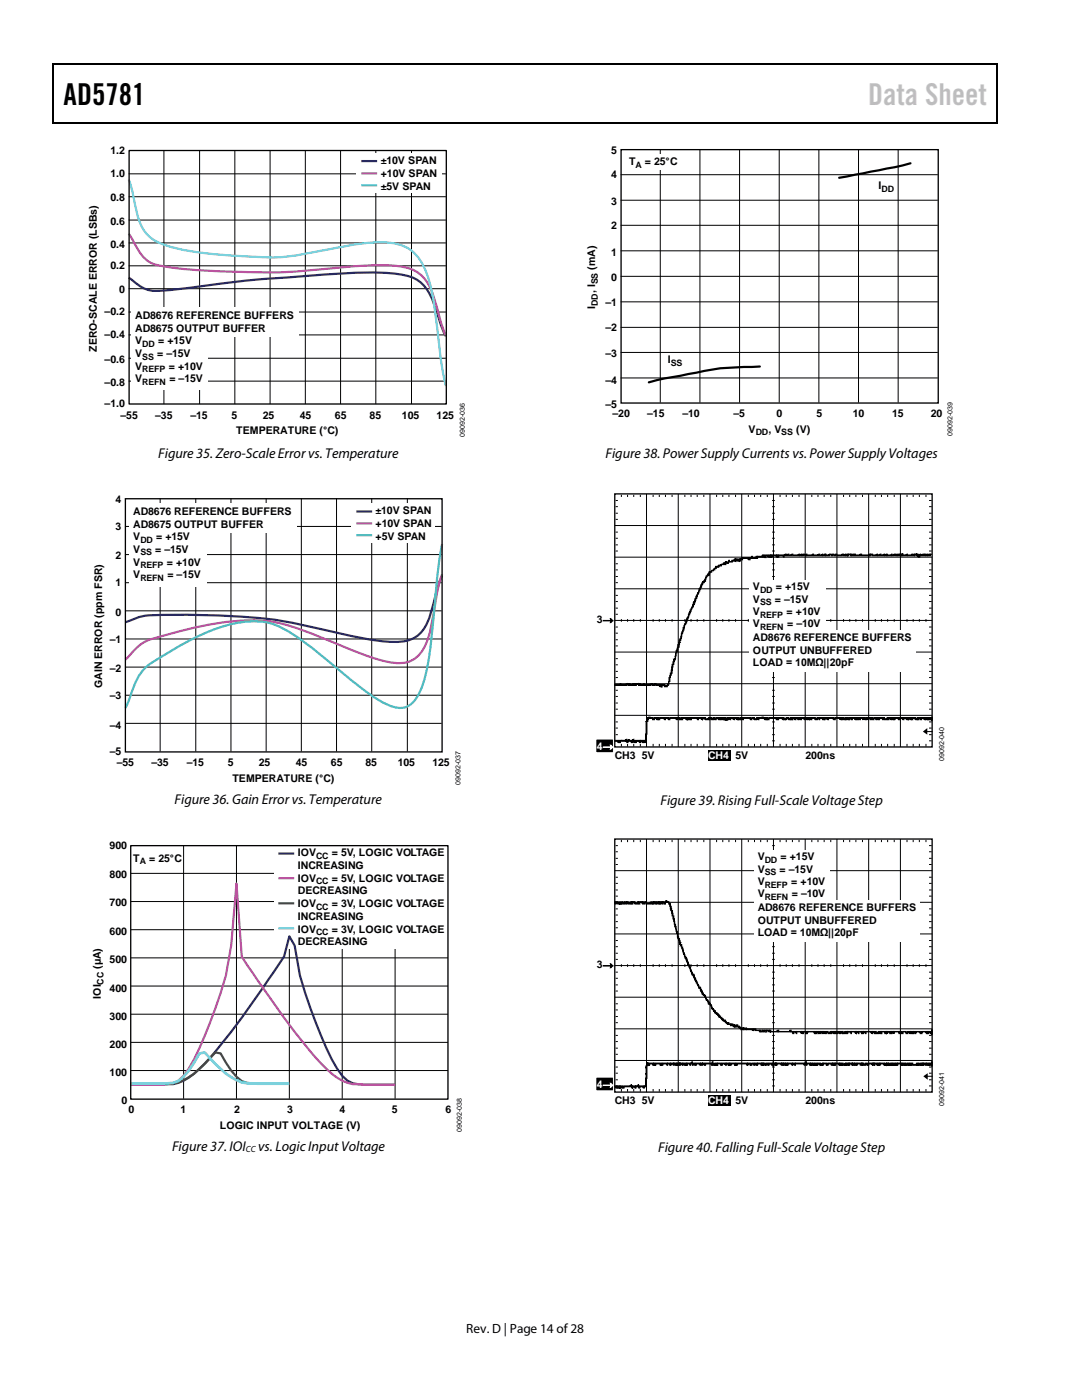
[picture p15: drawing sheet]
<svg xmlns="http://www.w3.org/2000/svg" width="216mm" height="279mm" viewBox="0 0 216 279" stroke-linecap="round" stroke-linejoin="round" font-family="sans-serif">
<defs><g id="words">
<text font-size="6" x="12.7" y="20.9">AD5781</text>
<text font-size="6" fill="#c1c1c1" x="173.2" y="20.9">Data Sheet</text>
<g font-size="2.8">
<text x="31.6" y="91.5">Figure 35. Zero-Scale Error vs. Temperature</text>
<text x="120.8" y="91.4">Figure 38. Power Supply Currents vs. Power Supply Voltages</text>
<text x="34.8" y="160.5">Figure 36. Gain Error vs. Temperature</text>
<text x="131.8" y="160.7">Figure 39. Rising Full-Scale Voltage Step</text>
<text x="34.3" y="229.8">Figure 37. IOI</text>
<text x="51.5" y="229.8">vs. Logic Input Voltage</text>
<text x="131.3" y="229.8">Figure 40. Falling Full-Scale Voltage Step</text>
</g>
<text font-size="2.7" x="93" y="266">Rev. D | Page 14 of28</text>
<g font-size="2.1">
<text x="22" y="30.7">1.2</text>
<text x="22" y="35.4">1.0</text>
<text x="76" y="32.8">±10V SPAN</text>
<text x="76" y="35.3">+10V SPAN</text>
<text x="122" y="30.6">5</text>
<text x="122" y="35.6">4</text>
<text x="125.5" y="32.9">T</text>
<text x="128.7" y="32.9">= 25°C</text>
<text x="22" y="40.2">0.8</text>
<text x="76" y="37.8">±5V SPAN</text>
<text x="122" y="40.8">3</text>
<text x="175.3" y="37.8">I</text>
<text x="22" y="44.8">0.6</text>
<text x="122" y="45.7">2</text>
<text x="22" y="49.5">0.4</text>
<text x="22" y="53.7">0.2</text>
<text x="118.8" y="53.8" transform="rotate(-90 118.8 53.8)">(mA)</text>
<text x="122" y="51">1</text>
<text x="23.8" y="58.5">0</text>
<text x="118.8" y="58.5" transform="rotate(-90 118.8 58.5)">, I</text>
<text x="122" y="56.1">0</text>
<text x="20.9" y="62.9">–0.2</text>
<text x="27" y="63.7">AD8676 REFERENCE BUFFERS</text>
<text x="118.8" y="61.6" transform="rotate(-90 118.8 61.6)">I</text>
<text x="120.8" y="61.1">–1</text>
<text x="19.3" y="70.3" transform="rotate(-90 19.3 70.3)">ZERO-SCALE ERROR (LSBs)</text>
<text x="20.9" y="67.5">–0.4</text>
<text x="27" y="68.7">V</text>
<text x="27" y="71.3">V</text>
<text x="27" y="66.2">AD8675 OUTPUT BUFFER</text>
<text x="31.4" y="71.3">= –15V</text>
<text x="31.6" y="68.7">= +15V</text>
<text x="120.8" y="66.1">–2</text>
<text x="120.8" y="71.2">–3</text>
<text x="20.9" y="72.4">–0.6</text>
<text x="20.9" y="77">–0.8</text>
<text x="27" y="73.8">V</text>
<text x="27" y="76.3">V</text>
<text x="33.7" y="73.8">= +10V</text>
<text x="33.8" y="76.3">= –15V</text>
<text x="120.8" y="76.7">–4</text>
<text x="133.2" y="72.5">I</text>
<text x="20.9" y="81.3">–1.0</text>
<text x="24.1" y="83.6">–55</text>
<text x="31" y="83.6">–35</text>
<text x="38" y="83.6">–15</text>
<text x="46.2" y="83.6">5</text>
<text x="52.4" y="83.6">25</text>
<text x="59.8" y="83.6">45</text>
<text x="66.8" y="83.6">65</text>
<text x="73.8" y="83.6">85</text>
<text x="80.2" y="83.6">105</text>
<text x="87.1" y="83.6">125</text>
<text x="120.8" y="81.5">–5</text>
<text x="122.2" y="83.3">–20</text>
<text x="129.1" y="83.3">–15</text>
<text x="136.2" y="83.3">–10</text>
<text x="146.4" y="83.3">–5</text>
<text x="154.9" y="83.3">0</text>
<text x="162.9" y="83.3">5</text>
<text x="170.2" y="83.3">10</text>
<text x="178" y="83.3">15</text>
<text x="185.8" y="83.3">20</text>
<text x="47.1" y="86.6">TEMPERATURE (°C)</text>
<text x="149.4" y="86.4">V</text>
<text x="153.3" y="86.4">, V</text>
<text x="158.9" y="86.4">(V)</text>
<text x="23.1" y="100.3">4</text>
<text x="23.1" y="105.7">3</text>
<text x="26.6" y="107.8">V</text>
<text x="26.6" y="102.8">AD8676 REFERENCE BUFFERS</text>
<text x="26.6" y="105.3">AD8675 OUTPUT BUFFER</text>
<text x="31.2" y="107.8">= +15V</text>
<text x="74.9" y="102.6">±10V S</text>
<text x="74.9" y="105.2">+10V S</text>
<text x="74.9" y="107.7">+5V SPAN</text>
<text x="81.8" y="102.6">PAN</text>
<text x="81.9" y="105.2">PAN</text>
<text x="23.1" y="111.5">2</text>
<text x="26.6" y="110.3">V</text>
<text x="26.6" y="112.9">V</text>
<text x="31" y="110.3">= –15V</text>
<text x="33.3" y="112.9">= +10V</text>
<text x="23.1" y="117">1</text>
<text x="26.6" y="115.4">V</text>
<text x="33.4" y="115.4">= –15V</text>
<text x="150.2" y="117.8">V</text>
<text x="154.8" y="117.8">= +15V</text>
<text x="23.1" y="122.9">0</text>
<text x="119.1" y="124.4">3</text>
<text x="150.2" y="125.2">V</text>
<text x="150.2" y="122.7">V</text>
<text x="150.2" y="120.3">V</text>
<text x="154.6" y="120.3">= –15V</text>
<text x="157" y="122.7">= +10V</text>
<text x="157.1" y="125.2">= –10V</text>
<text x="21.9" y="128.3">–1</text>
<text x="150.2" y="128">AD8676 REFERENCE BUFFERS</text>
<text x="150.2" y="130.4">OUTPUT UNBUFFERED</text>
<text x="20.4" y="137.3" transform="rotate(-90 20.4 137.3)">GAIN ERROR (ppm FSR)</text>
<text x="21.9" y="134">–2</text>
<text x="150.2" y="132.9">LOAD = 10MΩ||20pF</text>
<text x="21.9" y="139.5">–3</text>
<text x="21.9" y="145.5">–4</text>
<text x="21.9" y="150.6">–5</text>
<text x="23.3" y="152.9">–55</text>
<text x="30.2" y="152.9">–35</text>
<text x="37.2" y="152.9">–15</text>
<text x="45.4" y="152.9">5</text>
<text x="46.4" y="156">TEMPERATURE (°C)</text>
<text x="51.6" y="152.9">25</text>
<text x="59" y="152.9">45</text>
<text x="66" y="152.9">65</text>
<text x="72.9" y="152.9">85</text>
<text x="79.4" y="152.9">105</text>
<text x="86.3" y="152.9">125</text>
<text x="122.7" y="151.5">CH3 5V</text>
<text x="146.8" y="151.5">5V</text>
<text x="160.7" y="151.5">200ns</text>
<text x="21.9" y="169.5">900</text>
<text x="26.6" y="172">T</text>
<text x="29.8" y="172">= 25°C</text>
<text x="59.4" y="170.9">IOV</text>
<text x="59.4" y="173.5">INCREASING</text>
<text x="66.2" y="170.9">= 5V, LOGIC VOLTAGE</text>
<text x="151.2" y="171.7">V</text>
<text x="155.7" y="171.7">= +15V</text>
<text x="21.9" y="175.2">800</text>
<text x="59.4" y="178.5">DECREASING</text>
<text x="59.4" y="176">IOV</text>
<text x="66.2" y="176">= 5V, LOGIC VOLTAGE</text>
<text x="151.2" y="179.1">V</text>
<text x="151.2" y="176.6">V</text>
<text x="151.2" y="174.2">V</text>
<text x="155.6" y="174.2">= –15V</text>
<text x="157.9" y="176.6">= +10V</text>
<text x="158" y="179.1">= –10V</text>
<text x="21.9" y="180.8">700</text>
<text x="59.4" y="183.6">INCREASING</text>
<text x="59.4" y="181">IOV</text>
<text x="66.2" y="181">= 3V, LOGIC VOLTAGE</text>
<text x="151.2" y="181.9">AD8676 REFERENCE BUFFERS</text>
<text x="151.2" y="184.3">OUTPUT UNBUFFERED</text>
<text x="21.9" y="186.6">600</text>
<text x="59.4" y="188.6">DECREASING</text>
<text x="59.4" y="186.1">IOV</text>
<text x="66.2" y="186.1">= 3V, LOGIC VOLTAGE</text>
<text x="151.2" y="186.8">LOAD = 10MΩ||20pF</text>
<text x="20.1" y="193.3" transform="rotate(-90 20.1 193.3)">(µA)</text>
<text x="21.9" y="192.2">500</text>
<text x="21.9" y="197.9">400</text>
<text x="119.1" y="193.3">3</text>
<text x="20.1" y="199.3" transform="rotate(-90 20.1 199.3)">IOI</text>
<text x="21.9" y="203.5">300</text>
<text x="21.9" y="209.2">200</text>
<text x="21.9" y="214.8">100</text>
<text x="24.2" y="220.3">0</text>
<text x="122.7" y="220.4">CH3 5V</text>
<text x="146.8" y="220.4">5V</text>
<text x="160.7" y="220.4">200ns</text>
<text x="25.6" y="222.2">0</text>
<text x="36" y="222.2">1</text>
<text x="43.9" y="225.3">LOGIC INPUT VOLTAGE (V)</text>
<text x="46.7" y="222.2">2</text>
<text x="57.3" y="222.2">3</text>
<text x="67.7" y="222.2">4</text>
<text x="78.2" y="222.2">5</text>
<text x="88.9" y="222.2">6</text>
</g>
<g font-size="2.1" fill="#fff">
<text x="119.1" y="149.6">4</text>
<text x="141.3" y="151.5">CH4</text>
<text x="119.1" y="217.1">4</text>
<text x="141.3" y="220.4">CH4</text>
</g>
<g font-size="1.8">
<text x="126.8" y="33.5">A</text>
<text x="175.9" y="38.3">DD</text>
<text x="119.3" y="56.8" transform="rotate(-90 119.3 56.8)">SS</text>
<text x="119.3" y="61.1" transform="rotate(-90 119.3 61.1)">DD</text>
<text x="28.4" y="69.3">DD</text>
<text x="28.4" y="71.8">SS</text>
<text x="28.4" y="74.3">REFP</text>
<text x="28.4" y="76.9">REFN</text>
<text x="133.8" y="73.1">SS</text>
<text x="150.8" y="86.9">DD</text>
<text x="155.9" y="86.9">SS</text>
<text x="28" y="108.3">DD</text>
<text x="28" y="110.9">SS</text>
<text x="28" y="113.4">REFP</text>
<text x="28" y="115.9">REFN</text>
<text x="151.7" y="118.3">DD</text>
<text x="151.7" y="123.2">REFP</text>
<text x="151.7" y="125.7">REFN</text>
<text x="151.7" y="120.8">SS</text>
<text x="27.9" y="172.5">A</text>
<text x="63.1" y="171.5">CC</text>
<text x="152.6" y="172.2">DD</text>
<text x="63.1" y="176.5">CC</text>
<text x="152.6" y="177.2">REFP</text>
<text x="152.6" y="179.6">REFN</text>
<text x="152.6" y="174.7">SS</text>
<text x="63.1" y="181.6">CC</text>
<text x="63.1" y="186.6">CC</text>
<text x="20.6" y="196.5" transform="rotate(-90 20.6 196.5)">CC</text>
<text x="49.1" y="230">CC</text>
</g>
<g font-size="1.4">
<text x="92.7" y="87.2" transform="rotate(-90 92.7 87.2)">09092-036</text>
<text x="190.1" y="87" transform="rotate(-90 190.1 87)">09092-039</text>
<text x="188.4" y="151.8" transform="rotate(-90 188.4 151.8)">09092-040</text>
<text x="91.9" y="156.6" transform="rotate(-90 91.9 156.6)">09092-037</text>
<text x="188.4" y="220.7" transform="rotate(-90 188.4 220.7)">09092-041</text>
<text x="92.2" y="225.9" transform="rotate(-90 92.2 225.9)">09092-038</text>
</g>
</g></defs>
<path d="M10.5 12.7h.3v1h-.3zM10.5 12.7h.3v.3h-.3zM133.3 12.7h.3v.3h-.3zM198.8 12.7h.2v1h-.2zM198.8 12.7h.2v.3h-.2zM10.5 24.4h.3v.2h-.3zM133.1 24.4h.2v.2h-.2zM198.8 24.4h.2v.2h-.2z" fill="#000"/>
<path d="M10.7 13.7v10.7M10.8 12.8h122.5M133.6 12.8h65.2M198.9 13.7v10.7M10.8 24.5h188" fill="none" stroke="#000" stroke-width=".25"/>
<g fill="none" stroke="#000" stroke-width=".2">
<path d="M25.7 39.3h63.3M25.7 34.7h63.3M32.7 30v50.6M39.8 30v50.6M46.9 30v50.6M53.9 30v50.6M60.9 30v50.6M68 30v50.6M75 30v50.6M82.1 30v50.6M25.7 53h63.3M25.7 48.5h63.3"/>
<path d="M25.7 43.9h63.3M25.7 57.6h63.3M25.7 76.1h63.3M25.7 71.5h63.3M25.7 66.8h63.3M25.7 62.3h63.3"/>
</g>
<g fill="#fff">
<path d="M26.2 61.3h33.4v5.9h-33.4z"/>
<path d="M26.2 66.8h15.3v10.9h-15.3z"/>
</g>
<path d="M25.7 55.4l.4 .3a7.5 7.5 0 0 0 7 2.3l1.2-.1a351.4 351.4 0 0 1 40.7-3.5h1.6a12.4 12.4 0 0 1 7.3 2 12.2 12.2 0 0 1 3.2 5.8l1.1 3.1 .8 1.8" fill="none" stroke="#282a73" stroke-width=".44"/>
<path d="M25.7 46.6l1.5 2.6a6.5 6.5 0 0 0 5.9 4 157.4 157.4 0 0 0 27.4 .9l1.8-.2a120.3 120.3 0 0 1 15.9-.9 8.3 8.3 0 0 1 6.6 2.7 18.4 18.4 0 0 1 2.7 6.8l.6 2.4 .9 2" fill="none" stroke="#ba539f" stroke-width=".44"/>
<path d="M25.7 35.8l.6 2.1 .7 3.4a10.1 10.1 0 0 0 3 6.1 18.5 18.5 0 0 0 8.6 2.8 137.8 137.8 0 0 0 16.8 1.2 137.1 137.1 0 0 0 14.4-2.4 23.9 23.9 0 0 1 9.8-.2 8.2 8.2 0 0 1 5.4 5.5 58.9 58.9 0 0 1 2.5 13.9l.8 5.5 .7 3.3" fill="none" stroke="#70cddd" stroke-width=".44"/>
<path d="M25.8 30h63.3v50.6h-63.3z" fill="none" stroke="#000" stroke-width=".26"/>
<path d="M71 30.7h17.1v7.8h-17.1z" fill="#fff"/>
<path d="M72.1 32.1h3.2" fill="none" stroke="#282a73" stroke-width=".44"/>
<path d="M72.1 34.6h3.2" fill="none" stroke="#ba539f" stroke-width=".44"/>
<path d="M72.1 37h3.2" fill="none" stroke="#4ac2c5" stroke-width=".44"/>
<g fill="none" stroke="#000" stroke-width=".2">
<path d="M32 99.4v50.6M39.1 99.4v50.6M46.1 99.4v50.6M53.1 99.4v50.6M60.1 99.4v50.6M67.2 99.4v50.6M74.2 99.4v50.6M81.3 99.4v50.6M24.9 116.3h63.2M24.9 110.7h63.2M24.9 105.1h63.2M24.9 121.9h63.2"/>
<path d="M24.9 138.7h63.2M24.9 133.1h63.2M24.9 127.5h63.2M24.9 144.4h63.2"/>
</g>
<path d="M70 100.5h16.7v7.9h-16.7z" fill="#fff"/>
<path d="M71.1 102.1h3.2" fill="none" stroke="#282a73" stroke-width=".44"/>
<path d="M71.1 104.4h3.2" fill="none" stroke="#ba539f" stroke-width=".44"/>
<path d="M71.1 106.8h3.2" fill="none" stroke="#4ac2c5" stroke-width=".44"/>
<g fill="#fff">
<path d="M25.8 100.4h33.4v5.9h-33.4z"/>
<path d="M25.8 105.9h15.5v11.1h-15.5z"/>
</g>
<path d="M88.2 114.9l-.8 2.1-1 3.6a11 11 0 0 1-3.1 6.3 7.9 7.9 0 0 1-5.8 1.2 148.6 148.6 0 0 1-17.7-3.5 111.1 111.1 0 0 0-21.9-1.9h-2.9a24.2 24.2 0 0 0-7.9 .7l-2.1 .8" fill="none" stroke="#282a73" stroke-width=".44"/>
<path d="M88.2 114.6a91.6 91.6 0 0 0-2.3 11.1 8.7 8.7 0 0 1-3.6 6 7 7 0 0 1-4.8 .4 93.1 93.1 0 0 1-14-5.1l-1.9-.8a29.4 29.4 0 0 0-17.1-2 97 97 0 0 0-15.1 3.6 16.8 16.8 0 0 0-4.4 3.8" fill="none" stroke="#ba539f" stroke-width=".44"/>
<path d="M88.2 108.6a186.9 186.9 0 0 0-2 18.2l-.3 2.1a29.7 29.7 0 0 1-2.4 9.8 4 4 0 0 1-5.6 2.2 36.8 36.8 0 0 1-8.9-6.1l-6.7-5.4a24.2 24.2 0 0 0-9.2-5.2 22.9 22.9 0 0 0-12.8 2.4 79.3 79.3 0 0 0-10.9 6.3 15 15 0 0 0-3.7 6.9l-.7 1.5" fill="none" stroke="#4ac2c5" stroke-width=".44"/>
<path d="M25 99.5h63.2v50.6h-63.2z" fill="none" stroke="#000" stroke-width=".26"/>
<g fill="none" stroke="#000" stroke-width=".2">
<path d="M26.1 174.3h63.3M26.1 179.9h63.3M36.6 168.7v50.6M47.2 168.7v50.6M57.7 168.7v50.6M68.3 168.7v50.6M78.8 168.7v50.6M26.1 185.5h63.3M26.1 191.2h63.3M26.1 196.8h63.3M26.1 202.4h63.3M26.1 208h63.3"/>
<path d="M26.1 213.6h63.3"/>
</g>
<path d="M54.7 168.6h35.1v20.7h-35.1z" fill="#fff"/>
<path d="M55.5 170.3h3.2M26.1 216.5l7.4-.1a8.5 8.5 0 0 0 6.3-3.1 124.7 124.7 0 0 0 13.7-17.7l3.2-4.7 1-4 1.1 1.8a63.7 63.7 0 0 0 4.2 15.4 46.9 46.9 0 0 0 5.3 10.6 4.8 4.8 0 0 0 4.2 1.8h6.3" fill="none" stroke="#282a73" stroke-width=".44"/>
<path d="M55.5 175.3h3.2M26.1 216.5h5.3a7.8 7.8 0 0 0 4.2-.8 17.2 17.2 0 0 0 4.2-6.5l1.1-2.5a106.9 106.9 0 0 0 4.2-12l1-6 1.1-12.4 1 14.6 4.3 6.2a121.4 121.4 0 0 0 12.6 16.2 9.1 9.1 0 0 0 7.4 3.2h6.3" fill="none" stroke="#ba539f" stroke-width=".44"/>
<path d="M55.5 180.3h3.2M26.1 216.3l7.4-.1a8.3 8.3 0 0 0 6.3-2.9l3.2-3.3 1 .2a15 15 0 0 0 4.2 5.6 15 15 0 0 0 5.3 .5h4.2" fill="none" stroke="#108140" stroke-width=".44"/>
<path d="M55.5 185.3h3.2" fill="none" stroke="#70cddd" stroke-width=".44"/>
<path d="M26.1 216.3h5.3a13.1 13.1 0 0 0 4.2-.5 15 15 0 0 0 4.2-5.6l1.1-.2 1 1.2a15.2 15.2 0 0 0 6.3 4.8l3.2 .3h6.3" fill="none" stroke="#70cddd" stroke-width=".53"/>
<path d="M123.9 29.9h63.3v50.5h-63.3zM26.1 168.8h63.3v50.6h-63.3z" fill="none" stroke="#000" stroke-width=".26"/>
<path d="M131.8 29.8v50.5M147.6 29.8v50.5M155.5 29.8v50.5M163.4 29.8v50.5M171.3 29.8v50.5M179.2 29.8v50.5" fill="none" stroke="#000" stroke-width=".2"/>
<path d="M125.1 30.8h10.9v3.1h-10.9z" fill="#fff"/>
<path d="M123.8 40h63.3M123.8 34.9h63.3M139.7 29.8v50.5M123.8 55.1h63.3M123.8 50.1h63.3M123.8 45h63.3M123.8 75.4h63.3M123.8 70.3h63.3M123.8 65.3h63.3M123.8 60.2h63.3M120.4 123.8h1.6l-.1-.3 .4 .4-.5 .4 .2-.4z" fill="none" stroke="#000" stroke-width=".2"/>
<path d="M181.7 32.6l-3.2 .8-11.1 2.1M151.6 73.1a63.7 63.7 0 0 0-14.2 1.5l-4.8 .9-3.1 .8" fill="none" stroke="#000" stroke-width=".44"/>
<path d="M120.4 123.8h1.6l-.1-.3 .4 .4-.5 .4 .2-.4zM118.9 147.5h3.5v2.7h-3.5zM141.2 149.7h4.5v2.1h-4.5z" fill="#000"/>
<path d="M118.9 147.5h3.5v2.7h-3.5z" fill="none" stroke="#fff" stroke-width=".2"/>
<path d="M120.4 149.1h1.6l-.1-.4 .4 .5-.5 .3 .2-.3z" fill="#fff"/>
<path d="M120.4 149.1h1.6l-.1-.4 .4 .5-.5 .3 .2-.3z" fill="none" stroke="#fff" stroke-width=".2"/>
<path d="M122.7 98.6h63.3v50.5h-63.3z" fill="none" stroke="#000" stroke-width=".26"/>
<g fill="none" stroke="#000" stroke-width=".2">
<path d="M122.8 99.9h.5M124 98.7v.5M125.2 98.7v.5M126.5 98.7v.5M127.8 98.7v.5M129 98.6v50.5M130.3 98.7v.5M131.6 98.7v.5M132.8 98.7v.5M134.1 98.7v.5M135.3 98.6v50.5M136.7 98.7v.5"/>
<path d="M137.9 98.7v.5M139.1 98.7v.5M140.4 98.7v.5M141.7 98.6v50.5M143 98.7v.5M144.2 98.7v.5M145.5 98.7v.5M146.8 98.7v.5M148 98.6v50.5M149.3 98.7v.5M150.6 98.7v.5M151.8 98.7v.5"/>
<path d="M153.1 98.7v.5M154.1 99.9h.5M154.3 98.6v50.5M155.7 98.7v.5M156.9 98.7v.5M158.1 98.7v.5M159.4 98.7v.5M160.7 98.6v50.5M162 98.7v.5M163.2 98.7v.5M164.4 98.7v.5M165.8 98.7v.5"/>
<path d="M167 98.6v50.5M168.3 98.7v.5M169.6 98.7v.5M170.8 98.7v.5M172.1 98.7v.5M173.3 98.6v50.5M174.7 98.7v.5M175.9 98.7v.5M177.1 98.7v.5M178.4 98.7v.5M179.7 98.6v50.5M181 98.7v.5"/>
<path d="M182.2 98.7v.5M183.4 98.7v.5M184.8 98.7v.5M185.4 99.9h.5M122.7 111.2h63.3M122.7 117.5h63.3M122.7 104.9h63.3M122.8 118.8h.5M122.8 112.5h.5M122.8 113.7h.5M122.8 115.1h.5M122.8 116.3h.5"/>
<path d="M122.8 106.2h.5M122.8 107.4h.5M122.8 108.7h.5M122.8 110h.5M122.8 101.1h.5M122.8 102.4h.5M122.8 103.7h.5M154.1 118.8h.5M154.1 112.5h.5M154.1 113.7h.5M154.1 115.1h.5M154.1 116.3h.5"/>
<path d="M154.1 107.4h.5M154.1 108.7h.5M154.1 110h.5M154.1 101.1h.5M154.1 102.4h.5M154.1 103.7h.5M154.1 106.2h.5M185.4 108.7h.5M185.4 110h.5M185.4 112.5h.5M185.4 113.7h.5M185.4 115.1h.5"/>
<path d="M185.4 116.3h.5M185.4 118.8h.5M185.4 101.1h.5M185.4 102.4h.5M185.4 103.7h.5M185.4 106.2h.5M185.4 107.4h.5M122.7 130.1h63.3M122.7 136.4h63.3M122.7 123.8h63.3M122.8 139h.5M122.8 132.7h.5"/>
<path d="M122.8 134h.5M122.8 135.2h.5M122.8 137.8h.5M122.8 126.4h.5M122.8 127.7h.5M122.8 128.9h.5M122.8 131.4h.5M122.8 120.1h.5M122.8 121.4h.5M122.8 122.6h.5M122.8 125.1h.5M124 123.6v.5"/>
<path d="M125.2 123.6v.5M126.5 123.6v.5M127.8 123.6v.5M130.3 123.6v.5M131.6 123.6v.5M132.8 123.6v.5M134.1 123.6v.5M136.7 123.6v.5M137.9 123.6v.5M139.1 123.6v.5M140.4 123.6v.5M143 123.6v.5"/>
<path d="M144.2 123.6v.5M145.5 123.6v.5M146.8 123.6v.5M149.3 123.6v.5M150.6 123.6v.5M151.8 123.6v.5M153.1 123.6v.5M154.1 139h.5M154.1 132.7h.5M154.1 134h.5M154.1 135.2h.5M154.1 137.8h.5"/>
<path d="M154.1 125.1h.5M154.1 126.4h.5M154.1 127.7h.5M154.1 128.9h.5M154.1 131.4h.5M154.1 120.1h.5M154.1 121.4h.5M154.1 122.6h.5M155.7 123.6v.5M156.9 123.6v.5M158.1 123.6v.5M159.4 123.6v.5"/>
<path d="M162 123.6v.5M163.2 123.6v.5M164.4 123.6v.5M165.8 123.6v.5M168.3 123.6v.5M169.6 123.6v.5M170.8 123.6v.5M172.1 123.6v.5M174.7 123.6v.5M175.9 123.6v.5M177.1 123.6v.5M178.4 123.6v.5"/>
<path d="M181 123.6v.5M182.2 123.6v.5M183.4 123.6v.5M184.8 123.6v.5M185.4 135.2h.5M185.4 137.8h.5M185.4 139h.5M185.4 121.4h.5M185.4 122.6h.5M185.4 125.1h.5M185.4 126.4h.5M185.4 127.7h.5"/>
<path d="M185.4 128.9h.5M185.4 131.4h.5M185.4 132.7h.5M185.4 134h.5M185.4 120.1h.5M122.7 142.8h63.3M122.8 144.1h.5M122.8 145.3h.5M122.8 146.6h.5M122.8 147.8h.5M122.8 140.3h.5M122.8 141.5h.5"/>
<path d="M124 148.5v.5M125.2 148.5v.5M126.5 148.5v.5M127.8 148.5v.5M130.3 148.5v.5M131.6 148.5v.5M132.8 148.5v.5M134.1 148.5v.5M136.7 148.5v.5M137.9 148.5v.5M139.1 148.5v.5M140.4 148.5v.5"/>
<path d="M143 148.5v.5M144.2 148.5v.5M145.5 148.5v.5M146.8 148.5v.5M149.3 148.5v.5M150.6 148.5v.5M151.8 148.5v.5M153.1 148.5v.5M154.1 145.3h.5M154.1 146.6h.5M154.1 147.8h.5M154.1 140.3h.5"/>
<path d="M154.1 141.5h.5M154.1 144.1h.5M155.7 148.5v.5M156.9 148.5v.5M158.1 148.5v.5M159.4 148.5v.5M162 148.5v.5M163.2 148.5v.5M164.4 148.5v.5M165.8 148.5v.5M168.3 148.5v.5M169.6 148.5v.5"/>
<path d="M170.8 148.5v.5M172.1 148.5v.5M174.7 148.5v.5M175.9 148.5v.5M177.1 148.5v.5M178.4 148.5v.5M181 148.5v.5M182.2 148.5v.5M183.4 148.5v.5M184.8 148.5v.5M185.4 146.6h.5M185.4 147.8h.5"/>
<path d="M185.4 140.3h.5M185.4 141.5h.5M185.4 144.1h.5M185.4 145.3h.5"/>
</g>
<g fill="#fff">
<path d="M149.6 115.7h15.2v11.5h-15.2z"/>
<path d="M149.6 125.8h33.1v8.3h-33.1z"/>
</g>
<g fill="#000">
<path d="M184.2 146l.8-.7v1.3z"/>
<path d="M139 118.7v.7h-.1l-.2 .9h-.2v.4l-.2 .1-.1 .3 .1-.8 .1-.2h.2l.1-.7h.2v-.4h.1z" fill-rule="evenodd"/>
<path d="M139.1 118.6l.1 .1z" fill-rule="evenodd"/>
<path d="M139.2 118.3h.2v.3h-.2z" fill-rule="evenodd"/>
<path d="M139.4 117.9l.1 .4z" fill-rule="evenodd"/>
<path d="M140.6 115.6h.2v.4h-.3v.3h-.2l-.1 .4h-.2v.5h-.2v.3h-.2v.4h-.1v-.4h.1l.2-.3v-.5h.2l.1-.4 .3-.2z" fill-rule="evenodd"/>
<path d="M140.8 115.2l.1 .4z" fill-rule="evenodd"/>
<path d="M140.9 115h.2v.2h-.2z" fill-rule="evenodd"/>
<path d="M141.5 114.1h.4l.1-.2v.3h-.3l-.1 .2a.33 .33 0 0 1-.4 .4v.2h-.1l.1-.5 .3-.1z" fill-rule="evenodd"/>
<path d="M142 113.8l.4-.1v.2z" fill-rule="evenodd"/>
<path d="M142.4 113.6l.2-.1v.2h-.2z" fill-rule="evenodd"/>
<path d="M142.8 113.1l.6-.2v-.1l.6-.1v.2h-.6v.3h-.5v.3h-.3l.2-.1z" fill-rule="evenodd"/>
<path d="M144 112.6h.3l.1-.2v.3z" fill-rule="evenodd"/>
<path d="M144.4 112.3h.3v-.2h.3l-.2 .6h-.1z" fill-rule="evenodd"/>
<path d="M145 112.3l.4-.1v.2z" fill-rule="evenodd"/>
<path d="M145.5 111.8v.3l-.1 .1z" fill-rule="evenodd"/>
<path d="M145.5 112.1a.31 .31 0 0 0 .4 0 .31 .31 0 0 0 .2-.3h.4l.1-.3h.6v.3h.2l.1-.3 .2 .1 .3-.1a.57 .57 0 0 1 .8-.2h.6l.1 .2v-.1l.4-.1 .2-.3a.45 .45 0 0 1-.4 .5v.2h-.3l-.2-.2h-1v.2h-.5v.3l-.2-.2v.2a.23 .23 0 0 1-.3 0 .23 .23 0 0 1-.1-.3h-.2v.3l-.1-.2h-.2v.2h-.4v.2z" fill-rule="evenodd"/>
<path d="M150.1 111.3h.1a.53 .53 0 0 0 .7-.3h.2l.1 .5-.2-.2-.1 .2h-.8z" fill-rule="evenodd"/>
<path d="M151.2 111h.8l.1-.2h.2l.1 .2 .1-.2h.2l.1 .4h-.1v-.2l-.1 .2h-.3l-.1-.2a.97 .97 0 0 1-1 .2z" fill-rule="evenodd"/>
<path d="M153.5 110.9v.1z" fill-rule="evenodd"/>
<path d="M152.8 110.8h.5l.2 .2v-.2h.2v.1l.1-.1h.2v.1l.1-.1h.8v.1l.1-.1h.2v.1l.1-.1h.6a.32 .32 0 0 1 .4 0 .32 .32 0 0 1 .1 .4l-.1-.3h-.9v.3h-.2v-.2l-.3 .2v-.3h-.8v.3h-.2v-.2v.2h-.2v-.2a.27 .27 0 0 1-.3 .2 .27 .27 0 0 1-.2-.3h-.4z" fill-rule="evenodd"/>
<path d="M156.4 110.8l.5-.2v.2h.2v-.1l.3-.1-.2 .2a.18 .18 0 0 1-.2 .2 .18 .18 0 0 1-.1-.2h-.2v.1h-.3z" fill-rule="evenodd"/>
<path d="M157.4 110.8l.6-.1v.2h-.6z" fill-rule="evenodd"/>
<path d="M158 110.6h.2v.2z" fill-rule="evenodd"/>
<path d="M158.2 110.8h1.1l.2-.2-.1 .3h-1.2z" fill-rule="evenodd"/>
<path d="M159.5 110.8l.6-.2v.2l.2-.1v.2h-.2v-.1l-.1 .1h-.5z" fill-rule="evenodd"/>
<path d="M160.3 110.6h.3v.2z" fill-rule="evenodd"/>
<path d="M160.6 110.8l.4-.2-.1 .3h-.3z" fill-rule="evenodd"/>
<path d="M161 110.8h1.1l.2-.2-.1 .3h-1.2z" fill-rule="evenodd"/>
<path d="M162.3 110.8l1.1-.1v.2h-1.1z" fill-rule="evenodd"/>
<path d="M163.4 110.6h.2v.2z" fill-rule="evenodd"/>
<path d="M163.6 110.8l.6-.1a.32 .32 0 0 1-.3 .3 .32 .32 0 0 1-.3-.2z" fill-rule="evenodd"/>
<path d="M164.2 110.8h.2l.1-.2h.3v.2l.7-.1v.2h-.8v-.1l-.1 .1h-.4z" fill-rule="evenodd"/>
<path d="M165.5 110.6h.4v.2z" fill-rule="evenodd"/>
<path d="M165.9 110.8l.5-.2v.2l-.3-.1v.2h-.2z" fill-rule="evenodd"/>
<path d="M166.4 110.8l.3-.1v.2h-.3z" fill-rule="evenodd"/>
<path d="M166.7 110.6h.3v.2z" fill-rule="evenodd"/>
<path d="M167 110.8l1.1-.1v.2h-1.1z" fill-rule="evenodd"/>
<path d="M168.1 110.6h.2v.2z" fill-rule="evenodd"/>
<path d="M168.3 110.8l.5-.2-.1 .3h-.4z" fill-rule="evenodd"/>
<path d="M168.8 110.8h.1a.18 .18 0 0 1 .2-.2 .18 .18 0 0 1 .2 .1l.6-.1v.2l-.1 .1-.2-.2h-.3v.2h-.2v-.1v.1h-.3z" fill-rule="evenodd"/>
<path d="M169.9 110.8l.4-.2-.1 .3h-.3z" fill-rule="evenodd"/>
<path d="M170.3 110.8l.2-.2h.2v.2l1-.1v.2a.97 .97 0 0 1-1.1-.1l-.1 .1h-.2z" fill-rule="evenodd"/>
<path d="M171.7 110.6h.2v.2z" fill-rule="evenodd"/>
<path d="M171.9 110.8l1.7-.1a.31 .31 0 0 1 .5 .1l-.3-.1v.2h-.2v-.1l-.1 .1h-1.6z" fill-rule="evenodd"/>
<path d="M174.1 110.8h.7l.2-.2a.33 .33 0 0 1-.1 .3 .33 .33 0 0 1-.4 0h-.4z" fill-rule="evenodd"/>
<path d="M175.1 110.8h.3v-.1l.4-.1-.2 .3h-.5z" fill-rule="evenodd"/>
<path d="M175.8 110.8h.4l.3-.2a.44 .44 0 0 1-.2 .4 .44 .44 0 0 1-.5-.1z" fill-rule="evenodd"/>
<path d="M176.5 110.8h.3l.1-.2 .3 .2a.57 .57 0 0 0 .8-.2v.1a.4 .4 0 0 1-.6 .2h-.4l-.1-.1a.22 .22 0 0 1-.2 .1 .22 .22 0 0 1-.2-.1z" fill-rule="evenodd"/>
<path d="M178 110.8l.7-.2v.2l-.3-.1v.2h-.4z" fill-rule="evenodd"/>
<path d="M178.7 110.8l.3-.2v.3h-.3z" fill-rule="evenodd"/>
<path d="M179 110.8l.6-.2-.2 .3h-.4z" fill-rule="evenodd"/>
<path d="M179.6 110.8l.2-.2h.4l-.1 .3h-.2v-.1l-.1 .1h-.2z" fill-rule="evenodd"/>
<path d="M180.2 110.8h.6l.3-.2-.1 .3h-.8z" fill-rule="evenodd"/>
<path d="M181.1 110.8h.8l.1-.2 .1 .1a.91 .91 0 0 1-1 .2z" fill-rule="evenodd"/>
<path d="M182.1 110.8l.4-.2 .1 .3-.1-.1-.1 .1h-.3z" fill-rule="evenodd"/>
<path d="M182.6 110.6h.6a.33 .33 0 0 0 .3 .4v.2h-.2l-.2-.4-.3 .1v-.1z" fill-rule="evenodd"/>
<path d="M183.4 110.8l.3-.2-.1 .3h-.2z" fill-rule="evenodd"/>
<path d="M183.7 110.8l.5-.1v.2h-.5z" fill-rule="evenodd"/>
<path d="M184.2 110.6h.2v.2l.4-.2v.2l-.1 .1h-.4z" fill-rule="evenodd"/>
<path d="M184.8 110.8l.3-.2-.1 .3h-.2z" fill-rule="evenodd"/>
<path d="M185.1 110.8h.2a.18 .18 0 0 1 .2-.2 .18 .18 0 0 1 .1 .2v.1v-.1l-.5 .1z" fill-rule="evenodd"/>
<path d="M185.6 110.6l.2 .1z" fill-rule="evenodd"/>
<path d="M122.7 136.6h.9l.3-.2-.1 .4h-1.1z" fill-rule="evenodd"/>
<path d="M123.9 136.6l1.1-.1v.3h-1.1z" fill-rule="evenodd"/>
<path d="M125 136.4h.7v.2v.2l-.1-.2-.3 .2v-.2z" fill-rule="evenodd"/>
<path d="M125.7 136.6l1.1-.2 .2 .1v.3h-.2v-.2l-.3 .2-.1-.3a.31 .31 0 0 1-.2 .4 .31 .31 0 0 1-.4-.1z" fill-rule="evenodd"/>
<path d="M127 136.4h.8v.2h.6l.1-.2a.3 .3 0 0 1-.1 .4 .3 .3 0 0 1-.4 0h-.3v-.2l-.3 .2a.27 .27 0 0 0-.1-.3 .27 .27 0 0 0-.3 0z" fill-rule="evenodd"/>
<path d="M128.6 136.6l1.3-.1v.3h-1.3z" fill-rule="evenodd"/>
<path d="M129.9 136.4l.3 .1-.2 .1z" fill-rule="evenodd"/>
<path d="M130.1 136.6l.5-.1v.3h-.5z" fill-rule="evenodd"/>
<path d="M130.6 136.4h.3v.2h.7l.1 .5-.1-.3h-.7v-.2z" fill-rule="evenodd"/>
<path d="M131.7 136.6h.3l.1 .5-.2-.3h-.2z" fill-rule="evenodd"/>
<path d="M132.1 136.6h.6v.3l.4-.1v.3h-.5l-.1-.3h-.4z" fill-rule="evenodd"/>
<path d="M133.1 136.5h.2v.3h-.2z" fill-rule="evenodd"/>
<path d="M133.5 135.2h.2v.8h-.2v.5h-.2l.2-.5z" fill-rule="evenodd"/>
<path d="M133.7 134.8l.1 .4z" fill-rule="evenodd"/>
<path d="M134.1 132.6h.2l-.2 1.7-.2 .1v.4h-.1v-.5h.1z" fill-rule="evenodd"/>
<path d="M134.3 132.1h.2v.5h-.2z" fill-rule="evenodd"/>
<path d="M134.7 130.9l.1 .5-.3 .7v-.5l.2-.2z" fill-rule="evenodd"/>
<path d="M134.8 130.3l.1 .6z" fill-rule="evenodd"/>
<path d="M135.2 129.2v.4l-.1 .7a.28 .28 0 0 1-.2-.3 .28 .28 0 0 1 .2-.2z" fill-rule="evenodd"/>
<path d="M135.7 127.4h.2v.4h-.2l-.2 .8a.31 .31 0 0 1 .1 .4 .31 .31 0 0 1-.4 .2v-.6h.2z" fill-rule="evenodd"/>
<path d="M136 126.5v.6l-.1 .3z" fill-rule="evenodd"/>
<path d="M136 126.1h.2v.4h-.2z" fill-rule="evenodd"/>
<path d="M136.2 125.7l.1 .4z" fill-rule="evenodd"/>
<path d="M136.6 124.6l.1 .3-.2 .8a.28 .28 0 0 1-.2-.2 .28 .28 0 0 1 .2-.3z" fill-rule="evenodd"/>
<path d="M137.2 123.1h.2v.2l-.3 .3-.1 .7h-.2l.1-.7h.2z" fill-rule="evenodd"/>
<path d="M137.7 121.7h.2v.4h-.2l-.1 .6h-.2v.4v-.4v-.4h.2z" fill-rule="evenodd"/>
<path d="M138 121.3l.1 .2-.2 .2z" fill-rule="evenodd"/>
<path d="M138.1 121.1h.1v.2h-.1z" fill-rule="evenodd"/>
<path d="M122.7 147.8h.7v.1h.2v-.1v.1h.2v-.1h.4l-.4 .1v.3h-.4l-.2-.3h-.5z" fill-rule="evenodd"/>
<path d="M124.2 147.8h.6l.2-.3v.3l.3 .1v-.2l.3-.1v.2l-.3 .1v.3l-.3-.1v-.3v.1h-.8z" fill-rule="evenodd"/>
<path d="M128.9 144h.2v2.5h-.2v1.7l-.2-.3h-.1v.3h-.4l-.1-.3h-.2l-.1 .3-.2-.1v-.2h-.6v.3h-.5l-.1-.4-.2 .4h-.2a.27 .27 0 0 0-.1-.3 .27 .27 0 0 0-.3 0v-.1h.4v.1h.2v-.2l.2-.2 .1 .4h.2v-.1l.1 .1h.2v-.1h.8v.1a.22 .22 0 0 1 .2-.1 .22 .22 0 0 1 .2 .1h.2v-.1l.1 .1a.84 .84 0 0 0 .3-1.1z" fill-rule="evenodd"/>
<path d="M129.1 143.2h.2v.2l.1-.3 .9 .1v.3l.3-.1v-.2h.5v.2l.3-.2v.3l.2-.1v-.2h1.1v.2l.1-.2h.6v.3l.3-.1v-.2h1.4v.2a.28 .28 0 0 1 .2-.2 .28 .28 0 0 1 .3 .2h.3v-.2l.3 .2v-.2h.2a.51 .51 0 0 1 .7 .2v-.2h.2v.2l.1-.2h.2v.2l.1-.2h.2v.2l.1-.2h1.2v.2h.2v-.2l.9 .1a.39 .39 0 0 1 .6 .2l.5-.1v-.2h.2v.2v-.2h.4v.3h.3l.1-.3h.2v.3l.3-.1v-.2h.5v.2h.2v-.2h.2v.2h.2v-.2h.2v.2l.1-.2 .1 .2 .4-.2v.3h.2l.1-.3 .1 .2h.2v-.2h.3v.2l.1-.2h.7v.2l.1-.2h.5v.3l.3-.1v-.2l.1 .3 .2-.1v-.2h.2v.2l.1-.2h.3v.2l.1-.2h1.4v.3l.2-.1v-.2h.6v.3h.3l.1-.3h.3l.1 .2v-.2l.6-.1 .7 .1v.2h.1v-.2l.3 .2 .1-.2v.3l.3-.1v-.2h1.4v.2l.1-.2h.2v.2l.1-.2h1l.1 .2v-.2a.31 .31 0 0 0 .2 .2 .31 .31 0 0 0 .3 0v-.2h.5v.3h.3l.1-.3 .1 .2h.1v-.2l.1 .2 .1-.2h.4v.2h.2v-.2h.5v.2h.1v-.2h.4v.2l.1-.2h.7v.2l.1-.2h.3v.2h.2v-.2h.3v.2v-.2h.3v.2h.2l.1-.2a.45 .45 0 0 1 .7 .3h.2v-.3h.5v.2l.1-.2h.6v.2h.2v-.2h.1v.2v-.2h.7v.3l.1-.3h1.1v.3l.2-.1v-.2h1.1v.2v-.2h.3v.3l.1-.3h.3v.3l.3-.1v-.2l.1 .2h.1v-.2h.2v.2v-.2h.2v.3h.2v-.3h.4v.2h.2v-.2h.6v.3l.1-.1a.29 .29 0 0 1 .2-.2 .29 .29 0 0 1 .3 .2v-.2h.3v.2l.1-.2h.6v.2v-.2h.3v.3l.3-.1v-.2h.3v.2a.36 .36 0 0 1 .7 0v-.2h.2v.3h.2l.1-.3h.4v.2l.5-.2 .1 .3v-.3h.7v.2l.1-.2h.3v.3h.4l.1-.3h.2l.1 .3a.33 .33 0 0 1 .3-.3 .33 .33 0 0 1 .3 .2v-.2h.3v.2l.1-.2h.1v.2l.1-.2h.8v.2l.1-.2h.2v.2l.1-.2h.5v.2h.2v-.2h.6v.2l.1-.2 .1 .2h.1v-.2h.5v.2l.1-.2 .1 .2h.1v-.2h.6v.3l.4-.1v-.2h.2v.2l.1-.1a.18 .18 0 0 1 .2-.1 .18 .18 0 0 1 .1 .2h.2v-.2h.6l.1 .2a.22 .22 0 0 1 .2-.2 .22 .22 0 0 1 .2 .2v-.2l.1 .2h.2v-.2l.1 .2 .3-.2v.3h.2l.1-.4v.7l-.4-.3v-.1v.2h-.7l-.1-.2-.2 .2-.3-.2h-.4v.2h-.2l-.1-.2h-.2v.2h-.7l-.1-.2h-.5v.2h-.3l-.2-.2h-.3v.2h-.3l-.2-.2h-.4v.2h-.2l-.2-.2h-.3v.2h-.4l-.1-.2h-.6l-.1 .2h-.3l-.2-.2-.1 .2-.3-.1v-.1h-.2v.2h-.9l-.1-.2h-.2l-.1 .2v-.2h-.6l-.1 .2h-.1l-.3-.2v.2h-.2l-.1-.2h-.3a.22 .22 0 0 1-.2 .2 .22 .22 0 0 1-.3-.2v.2l-.3-.1v-.1h-.3v.2l-.2-.1v-.1h-.2v.2l-.4-.1v-.1l-.2 .2-.1-.1a.32 .32 0 0 0-.4-.2 .32 .32 0 0 0-.2 .3l-.1-.2h-.2v.2l-.2-.1v-.1h-.1l-.1 .2-.4-.1v-.1h-.4v.2h-.2l-.1-.2h-.3v.2h-1.1l-.1-.2h-.2v.2h-.4l-.2-.2h-.9v.2h-.2l-.2-.2h-.9v.2l-.3-.1v-.1h-.4l-.1 .2h-.3l-.1-.2h-.5l-.1 .2-.1-.2h-.3l-.1 .2a.27 .27 0 0 1-.3 .1 .27 .27 0 0 1-.1-.3h-.6v.2h-.2l-.2-.2-.1 .2-.2-.1v-.1l-.1 .2h-.2l-.1-.2h-.2v.2l-.3-.1v-.1h-.4l-.1 .2-.3-.1v-.1h-.2v.2h-.1l-.1-.2h-.4v.2h-.2l-.1-.2h-.3v.2l-.4-.1a.31 .31 0 0 1-.6 0 .19 .19 0 0 0-.2-.1 .19 .19 0 0 0-.1 .2h-.6l-.2-.2h-.7l-.1 .2h-.4v-.2h-1.4v.2h-.8l-.2-.2h-.2v-.2l-.2 .2h-.7v.2l-.2-.1v-.1l-.2 .1a.35 .35 0 0 1-.4 .2 .35 .35 0 0 1-.2-.3l-.4 .1a.18 .18 0 0 1-.2 .1 .18 .18 0 0 1-.1-.2h-.9a.35 .35 0 0 0-.5 .2l-.1-.2h-.2v.2h-.9l-.2-.2h-.3l-.1 .2-.2-.1a.39 .39 0 0 0-.6 .1l-.2-.2h-.1v.2l-.3-.1-.1 .2h-.3v-.3l-.1 .2h-.4l-.2-.2v.2h-.2l-.1-.2-.1 .2-.2-.1a.28 .28 0 0 0-.2-.1 .28 .28 0 0 0-.3 .1 .2 .2 0 0 1-.3 .1 .2 .2 0 0 1-.1-.2h-.1a.22 .22 0 0 1-.2 .2 .22 .22 0 0 1-.3-.2h-.2l-.2 .2a.87 .87 0 0 1-1-.2h-.2v.2l-.3-.1v-.1h-.6v.2h-.2l-.1-.2h-1.1v.2l-.1-.1a.31 .31 0 0 1-.3 .1 .31 .31 0 0 1-.2-.2v.2h-.4l-.2-.2h-.6v.2h-.2v-.2l-.1 .2-.7-.2-.1 .2a.91 .91 0 0 0-1.1-.2h-.3v.2h-.3l-.1-.2h-.5v.2l-.3-.1v-.1h-.9v.2h-.5l-.2-.2h-.3v.2h-.3l-.1-.2h-.5l-.1-.2v.2h-.2l-.1 .6h-.2z" fill-rule="evenodd"/>
<circle cx="136.8" cy="124.5" r=".14"/>
</g>
<g fill="none" stroke="#000" stroke-width=".2">
<path d="M139 118.7v.7h-.1l-.2 .9h-.2v.4l-.2 .1-.1 .3 .1-.8 .1-.2h.2l.1-.7h.2v-.4h.1zM139.1 118.6l.1 .1zM139.2 118.3h.2v.3h-.2zM139.4 117.9l.1 .4zM140.6 115.6h.2v.4h-.3v.3h-.2l-.1 .4h-.2v.5h-.2v.3h-.2v.4h-.1v-.4h.1l.2-.3v-.5h.2l.1-.4 .3-.2zM140.8 115.2l.1 .4zM140.9 115h.2v.2h-.2zM141.5 114.1h.4l.1-.2v.3h-.3l-.1 .2a.33 .33 0 0 1-.4 .4v.2h-.1l.1-.5 .3-.1zM142 113.8l.4-.1v.2zM142.4 113.6l.2-.1v.2h-.2zM142.8 113.1l.6-.2v-.1l.6-.1v.2h-.6v.3h-.5v.3h-.3l.2-.1zM144 112.6h.3l.1-.2v.3z"/>
<path d="M144.4 112.3h.3v-.2h.3l-.2 .6h-.1zM145 112.3l.4-.1v.2zM145.5 111.8v.3l-.1 .1zM145.5 112.1a.31 .31 0 0 0 .4 0 .31 .31 0 0 0 .2-.3h.4l.1-.3h.6v.3h.2l.1-.3 .2 .1 .3-.1a.57 .57 0 0 1 .8-.2h.6l.1 .2v-.1l.4-.1 .2-.3a.45 .45 0 0 1-.4 .5v.2h-.3l-.2-.2h-1v.2h-.5v.3l-.2-.2v.2a.23 .23 0 0 1-.3 0 .23 .23 0 0 1-.1-.3h-.2v.3l-.1-.2h-.2v.2h-.4v.2zM150.1 111.3h.1a.53 .53 0 0 0 .7-.3h.2l.1 .5-.2-.2-.1 .2h-.8zM151.2 111h.8l.1-.2h.2l.1 .2 .1-.2h.2l.1 .4h-.1v-.2l-.1 .2h-.3l-.1-.2a.97 .97 0 0 1-1 .2zM152.8 110.8h.5l.2 .2v-.2h.2v.1l.1-.1h.2v.1l.1-.1h.8v.1l.1-.1h.2v.1l.1-.1h.6a.32 .32 0 0 1 .4 0 .32 .32 0 0 1 .1 .4l-.1-.3h-.9v.3h-.2v-.2l-.3 .2v-.3h-.8v.3h-.2v-.2v.2h-.2v-.2a.27 .27 0 0 1-.3 .2 .27 .27 0 0 1-.2-.3h-.4zM153.5 110.9v.1zM156.4 110.8l.5-.2v.2h.2v-.1l.3-.1-.2 .2a.18 .18 0 0 1-.2 .2 .18 .18 0 0 1-.1-.2h-.2v.1h-.3zM157.4 110.8l.6-.1v.2h-.6zM158 110.6h.2v.2zM158.2 110.8h1.1l.2-.2-.1 .3h-1.2z"/>
<path d="M159.5 110.8l.6-.2v.2l.2-.1v.2h-.2v-.1l-.1 .1h-.5zM160.3 110.6h.3v.2zM160.6 110.8l.4-.2-.1 .3h-.3zM161 110.8h1.1l.2-.2-.1 .3h-1.2zM162.3 110.8l1.1-.1v.2h-1.1zM163.4 110.6h.2v.2zM163.6 110.8l.6-.1a.32 .32 0 0 1-.3 .3 .32 .32 0 0 1-.3-.2zM164.2 110.8h.2l.1-.2h.3v.2l.7-.1v.2h-.8v-.1l-.1 .1h-.4zM165.5 110.6h.4v.2zM165.9 110.8l.5-.2v.2l-.3-.1v.2h-.2zM166.4 110.8l.3-.1v.2h-.3zM166.7 110.6h.3v.2z"/>
<path d="M167 110.8l1.1-.1v.2h-1.1zM168.1 110.6h.2v.2zM168.3 110.8l.5-.2-.1 .3h-.4zM168.8 110.8h.1a.18 .18 0 0 1 .2-.2 .18 .18 0 0 1 .2 .1l.6-.1v.2l-.1 .1-.2-.2h-.3v.2h-.2v-.1v.1h-.3zM169.9 110.8l.4-.2-.1 .3h-.3zM170.3 110.8l.2-.2h.2v.2l1-.1v.2a.97 .97 0 0 1-1.1-.1l-.1 .1h-.2zM171.7 110.6h.2v.2zM171.9 110.8l1.7-.1a.31 .31 0 0 1 .5 .1l-.3-.1v.2h-.2v-.1l-.1 .1h-1.6zM174.1 110.8h.7l.2-.2a.33 .33 0 0 1-.1 .3 .33 .33 0 0 1-.4 0h-.4zM175.1 110.8h.3v-.1l.4-.1-.2 .3h-.5zM175.8 110.8h.4l.3-.2a.44 .44 0 0 1-.2 .4 .44 .44 0 0 1-.5-.1zM176.5 110.8h.3l.1-.2 .3 .2a.57 .57 0 0 0 .8-.2v.1a.4 .4 0 0 1-.6 .2h-.4l-.1-.1a.22 .22 0 0 1-.2 .1 .22 .22 0 0 1-.2-.1z"/>
<path d="M178 110.8l.7-.2v.2l-.3-.1v.2h-.4zM178.7 110.8l.3-.2v.3h-.3zM179 110.8l.6-.2-.2 .3h-.4zM179.6 110.8l.2-.2h.4l-.1 .3h-.2v-.1l-.1 .1h-.2zM180.2 110.8h.6l.3-.2-.1 .3h-.8zM181.1 110.8h.8l.1-.2 .1 .1a.91 .91 0 0 1-1 .2zM182.1 110.8l.4-.2 .1 .3-.1-.1-.1 .1h-.3zM182.6 110.6h.6a.33 .33 0 0 0 .3 .4v.2h-.2l-.2-.4-.3 .1v-.1zM183.4 110.8l.3-.2-.1 .3h-.2zM183.7 110.8l.5-.1v.2h-.5zM184.2 110.6h.2v.2l.4-.2v.2l-.1 .1h-.4zM184.8 110.8l.3-.2-.1 .3h-.2z"/>
<path d="M185.1 110.8h.2a.18 .18 0 0 1 .2-.2 .18 .18 0 0 1 .1 .2v.1v-.1l-.5 .1zM185.6 110.6l.2 .1zM122.7 136.6h.9l.3-.2-.1 .4h-1.1zM123.9 136.6l1.1-.1v.3h-1.1zM125 136.4h.7v.2v.2l-.1-.2-.3 .2v-.2zM125.7 136.6l1.1-.2 .2 .1v.3h-.2v-.2l-.3 .2-.1-.3a.31 .31 0 0 1-.2 .4 .31 .31 0 0 1-.4-.1zM127 136.4h.8v.2h.6l.1-.2a.3 .3 0 0 1-.1 .4 .3 .3 0 0 1-.4 0h-.3v-.2l-.3 .2a.27 .27 0 0 0-.1-.3 .27 .27 0 0 0-.3 0zM128.6 136.6l1.3-.1v.3h-1.3zM129.9 136.4l.3 .1-.2 .1zM130.1 136.6l.5-.1v.3h-.5zM130.6 136.4h.3v.2h.7l.1 .5-.1-.3h-.7v-.2zM131.7 136.6h.3l.1 .5-.2-.3h-.2z"/>
<path d="M132.1 136.6h.6v.3l.4-.1v.3h-.5l-.1-.3h-.4zM133.1 136.5h.2v.3h-.2zM133.5 135.2h.2v.8h-.2v.5h-.2l.2-.5zM133.7 134.8l.1 .4zM134.1 132.6h.2l-.2 1.7-.2 .1v.4h-.1v-.5h.1zM134.3 132.1h.2v.5h-.2zM134.7 130.9l.1 .5-.3 .7v-.5l.2-.2zM134.8 130.3l.1 .6zM135.2 129.2v.4l-.1 .7a.28 .28 0 0 1-.2-.3 .28 .28 0 0 1 .2-.2zM135.7 127.4h.2v.4h-.2l-.2 .8a.31 .31 0 0 1 .1 .4 .31 .31 0 0 1-.4 .2v-.6h.2zM136 126.5v.6l-.1 .3zM136 126.1h.2v.4h-.2z"/>
<path d="M136.2 125.7l.1 .4zM136.6 124.6l.1 .3-.2 .8a.28 .28 0 0 1-.2-.2 .28 .28 0 0 1 .2-.3zM137.2 123.1h.2v.2l-.3 .3-.1 .7h-.2l.1-.7h.2zM137.7 121.7h.2v.4h-.2l-.1 .6h-.2v.4v-.4v-.4h.2zM138 121.3l.1 .2-.2 .2zM138.1 121.1h.1v.2h-.1zM122.7 147.8h.7v.1h.2v-.1v.1h.2v-.1h.4l-.4 .1v.3h-.4l-.2-.3h-.5zM124.2 147.8h.6l.2-.3v.3l.3 .1v-.2l.3-.1v.2l-.3 .1v.3l-.3-.1v-.3v.1h-.8zM128.9 144h.2v2.5h-.2v1.7l-.2-.3h-.1v.3h-.4l-.1-.3h-.2l-.1 .3-.2-.1v-.2h-.6v.3h-.5l-.1-.4-.2 .4h-.2a.27 .27 0 0 0-.1-.3 .27 .27 0 0 0-.3 0v-.1h.4v.1h.2v-.2l.2-.2 .1 .4h.2v-.1l.1 .1h.2v-.1h.8v.1a.22 .22 0 0 1 .2-.1 .22 .22 0 0 1 .2 .1h.2v-.1l.1 .1a.84 .84 0 0 0 .3-1.1zM129.1 143.2h.2v.2l.1-.3 .9 .1v.3l.3-.1v-.2h.5v.2l.3-.2v.3l.2-.1v-.2h1.1v.2l.1-.2h.6v.3l.3-.1v-.2h1.4v.2a.28 .28 0 0 1 .2-.2 .28 .28 0 0 1 .3 .2h.3v-.2l.3 .2v-.2h.2a.51 .51 0 0 1 .7 .2v-.2h.2v.2l.1-.2h.2v.2l.1-.2h.2v.2l.1-.2h1.2v.2h.2v-.2l.9 .1a.39 .39 0 0 1 .6 .2l.5-.1v-.2h.2v.2v-.2h.4v.3h.3l.1-.3h.2v.3l.3-.1v-.2h.5v.2h.2v-.2h.2v.2h.2v-.2h.2v.2l.1-.2 .1 .2 .4-.2v.3h.2l.1-.3 .1 .2h.2v-.2h.3v.2l.1-.2h.7v.2l.1-.2h.5v.3l.3-.1v-.2l.1 .3 .2-.1v-.2h.2v.2l.1-.2h.3v.2l.1-.2h1.4v.3l.2-.1v-.2h.6v.3h.3l.1-.3h.3l.1 .2v-.2l.6-.1 .7 .1v.2h.1v-.2l.3 .2 .1-.2v.3l.3-.1v-.2h1.4v.2l.1-.2h.2v.2l.1-.2h1l.1 .2v-.2a.31 .31 0 0 0 .2 .2 .31 .31 0 0 0 .3 0v-.2h.5v.3h.3l.1-.3 .1 .2h.1v-.2l.1 .2 .1-.2h.4v.2h.2v-.2h.5v.2h.1v-.2h.4v.2l.1-.2h.7v.2l.1-.2h.3v.2h.2v-.2h.3v.2v-.2h.3v.2h.2l.1-.2a.45 .45 0 0 1 .7 .3h.2v-.3h.5v.2l.1-.2h.6v.2h.2v-.2h.1v.2v-.2h.7v.3l.1-.3h1.1v.3l.2-.1v-.2h1.1v.2v-.2h.3v.3l.1-.3h.3v.3l.3-.1v-.2l.1 .2h.1v-.2h.2v.2v-.2h.2v.3h.2v-.3h.4v.2h.2v-.2h.6v.3l.1-.1a.29 .29 0 0 1 .2-.2 .29 .29 0 0 1 .3 .2v-.2h.3v.2l.1-.2h.6v.2v-.2h.3v.3l.3-.1v-.2h.3v.2a.36 .36 0 0 1 .7 0v-.2h.2v.3h.2l.1-.3h.4v.2l.5-.2 .1 .3v-.3h.7v.2l.1-.2h.3v.3h.4l.1-.3h.2l.1 .3a.33 .33 0 0 1 .3-.3 .33 .33 0 0 1 .3 .2v-.2h.3v.2l.1-.2h.1v.2l.1-.2h.8v.2l.1-.2h.2v.2l.1-.2h.5v.2h.2v-.2h.6v.2l.1-.2 .1 .2h.1v-.2h.5v.2l.1-.2 .1 .2h.1v-.2h.6v.3l.4-.1v-.2h.2v.2l.1-.1a.18 .18 0 0 1 .2-.1 .18 .18 0 0 1 .1 .2h.2v-.2h.6l.1 .2a.22 .22 0 0 1 .2-.2 .22 .22 0 0 1 .2 .2v-.2l.1 .2h.2v-.2l.1 .2 .3-.2v.3h.2l.1-.4v.7l-.4-.3v-.1v.2h-.7l-.1-.2-.2 .2-.3-.2h-.4v.2h-.2l-.1-.2h-.2v.2h-.7l-.1-.2h-.5v.2h-.3l-.2-.2h-.3v.2h-.3l-.2-.2h-.4v.2h-.2l-.2-.2h-.3v.2h-.4l-.1-.2h-.6l-.1 .2h-.3l-.2-.2-.1 .2-.3-.1v-.1h-.2v.2h-.9l-.1-.2h-.2l-.1 .2v-.2h-.6l-.1 .2h-.1l-.3-.2v.2h-.2l-.1-.2h-.3a.22 .22 0 0 1-.2 .2 .22 .22 0 0 1-.3-.2v.2l-.3-.1v-.1h-.3v.2l-.2-.1v-.1h-.2v.2l-.4-.1v-.1l-.2 .2-.1-.1a.32 .32 0 0 0-.4-.2 .32 .32 0 0 0-.2 .3l-.1-.2h-.2v.2l-.2-.1v-.1h-.1l-.1 .2-.4-.1v-.1h-.4v.2h-.2l-.1-.2h-.3v.2h-1.1l-.1-.2h-.2v.2h-.4l-.2-.2h-.9v.2h-.2l-.2-.2h-.9v.2l-.3-.1v-.1h-.4l-.1 .2h-.3l-.1-.2h-.5l-.1 .2-.1-.2h-.3l-.1 .2a.27 .27 0 0 1-.3 .1 .27 .27 0 0 1-.1-.3h-.6v.2h-.2l-.2-.2-.1 .2-.2-.1v-.1l-.1 .2h-.2l-.1-.2h-.2v.2l-.3-.1v-.1h-.4l-.1 .2-.3-.1v-.1h-.2v.2h-.1l-.1-.2h-.4v.2h-.2l-.1-.2h-.3v.2l-.4-.1a.31 .31 0 0 1-.6 0 .19 .19 0 0 0-.2-.1 .19 .19 0 0 0-.1 .2h-.6l-.2-.2h-.7l-.1 .2h-.4v-.2h-1.4v.2h-.8l-.2-.2h-.2v-.2l-.2 .2h-.7v.2l-.2-.1v-.1l-.2 .1a.35 .35 0 0 1-.4 .2 .35 .35 0 0 1-.2-.3l-.4 .1a.18 .18 0 0 1-.2 .1 .18 .18 0 0 1-.1-.2h-.9a.35 .35 0 0 0-.5 .2l-.1-.2h-.2v.2h-.9l-.2-.2h-.3l-.1 .2-.2-.1a.39 .39 0 0 0-.6 .1l-.2-.2h-.1v.2l-.3-.1-.1 .2h-.3v-.3l-.1 .2h-.4l-.2-.2v.2h-.2l-.1-.2-.1 .2-.2-.1a.28 .28 0 0 0-.2-.1 .28 .28 0 0 0-.3 .1 .2 .2 0 0 1-.3 .1 .2 .2 0 0 1-.1-.2h-.1a.22 .22 0 0 1-.2 .2 .22 .22 0 0 1-.3-.2h-.2l-.2 .2a.87 .87 0 0 1-1-.2h-.2v.2l-.3-.1v-.1h-.6v.2h-.2l-.1-.2h-1.1v.2l-.1-.1a.31 .31 0 0 1-.3 .1 .31 .31 0 0 1-.2-.2v.2h-.4l-.2-.2h-.6v.2h-.2v-.2l-.1 .2-.7-.2-.1 .2a.91 .91 0 0 0-1.1-.2h-.3v.2h-.3l-.1-.2h-.5v.2l-.3-.1v-.1h-.9v.2h-.5l-.2-.2h-.3v.2h-.3l-.1-.2h-.5l-.1-.2v.2h-.2l-.1 .6h-.2zM184.9 146h1.2M120.4 192.7h1.6l-.1-.4 .4 .5-.5 .3 .2-.3z"/>
<circle cx="136.8" cy="124.5" r=".14"/>
</g>
<path d="M120.4 192.7h1.6l-.1-.4 .4 .5-.5 .3 .2-.3zM118.9 215h3.5v2.7h-3.5zM141.2 218.6h4.5v2.1h-4.5z" fill="#000"/>
<path d="M118.9 215h3.5v2.7h-3.5z" fill="none" stroke="#fff" stroke-width=".2"/>
<path d="M120.4 216.5h1.6l-.1-.3 .4 .4-.5 .4 .2-.4z" fill="#fff"/>
<path d="M120.4 216.5h1.6l-.1-.3 .4 .4-.5 .4 .2-.4z" fill="none" stroke="#fff" stroke-width=".2"/>
<path d="M122.7 167.4h63.3v50.6h-63.3z" fill="none" stroke="#000" stroke-width=".26"/>
<g fill="none" stroke="#000" stroke-width=".2">
<path d="M122.7 173.8h63.3M122.8 175.1h.5M122.8 176.3h.5M122.8 177.6h.5M122.8 178.8h.5M122.8 168.8h.5M122.8 170h.5M122.8 171.3h.5M122.8 172.5h.5M124 167.6v.5M125.2 167.6v.5M126.5 167.6v.5"/>
<path d="M127.8 167.6v.5M129 167.4v50.6M130.3 167.6v.5M131.6 167.6v.5M132.8 167.6v.5M134.1 167.6v.5M135.3 167.4v50.6M136.7 167.6v.5M137.9 167.6v.5M139.1 167.6v.5M140.4 167.6v.5M141.7 167.4v50.6"/>
<path d="M143 167.6v.5M144.2 167.6v.5M145.5 167.6v.5M146.8 167.6v.5M148 167.4v50.6M149.3 167.6v.5M150.6 167.6v.5M151.8 167.6v.5M153.1 167.6v.5M154.1 175.1h.5M154.1 176.3h.5M154.1 177.6h.5"/>
<path d="M154.1 178.8h.5M154.1 168.8h.5M154.1 170h.5M154.1 171.3h.5M154.1 172.5h.5M154.3 167.4v50.6M155.7 167.6v.5M156.9 167.6v.5M158.1 167.6v.5M159.4 167.6v.5M160.7 167.4v50.6M162 167.6v.5"/>
<path d="M163.2 167.6v.5M164.4 167.6v.5M165.8 167.6v.5M167 167.4v50.6M168.3 167.6v.5M169.6 167.6v.5M170.8 167.6v.5M172.1 167.6v.5M173.3 167.4v50.6M174.7 167.6v.5M175.9 167.6v.5M177.1 167.6v.5"/>
<path d="M178.4 167.6v.5M179.7 167.4v50.6M181 167.6v.5M182.2 167.6v.5M183.4 167.6v.5M184.8 167.6v.5M185.4 177.6h.5M185.4 178.8h.5M185.4 168.8h.5M185.4 170h.5M185.4 171.3h.5M185.4 172.5h.5"/>
<path d="M185.4 175.1h.5M185.4 176.3h.5M122.7 199h63.3M122.7 180.1h63.3M122.7 186.4h63.3M122.7 192.7h63.3M122.8 195.2h.5M122.8 196.6h.5M122.8 197.8h.5M122.8 188.9h.5M122.8 190.2h.5M122.8 191.5h.5"/>
<path d="M122.8 194h.5M122.8 182.6h.5M122.8 183.9h.5M122.8 185.2h.5M122.8 187.7h.5M122.8 181.4h.5M124 192.4v.6M125.2 192.4v.6M126.5 192.4v.6M127.8 192.4v.6M130.3 192.4v.6M131.6 192.4v.6"/>
<path d="M132.8 192.4v.6M134.1 192.4v.6M136.7 192.4v.6M137.9 192.4v.6M139.1 192.4v.6M140.4 192.4v.6M143 192.4v.6M144.2 192.4v.6M145.5 192.4v.6M146.8 192.4v.6M149.3 192.4v.6M150.6 192.4v.6"/>
<path d="M151.8 192.4v.6M153.1 192.4v.6M154.1 195.2h.5M154.1 196.6h.5M154.1 197.8h.5M154.1 188.9h.5M154.1 190.2h.5M154.1 191.5h.5M154.1 194h.5M154.1 181.4h.5M154.1 182.6h.5M154.1 183.9h.5"/>
<path d="M154.1 185.2h.5M154.1 187.7h.5M155.7 192.4v.6M156.9 192.4v.6M158.1 192.4v.6M159.4 192.4v.6M162 192.4v.6M163.2 192.4v.6M164.4 192.4v.6M165.8 192.4v.6M168.3 192.4v.6M169.6 192.4v.6"/>
<path d="M170.8 192.4v.6M172.1 192.4v.6M174.7 192.4v.6M175.9 192.4v.6M177.1 192.4v.6M178.4 192.4v.6M181 192.4v.6M182.2 192.4v.6M183.4 192.4v.6M184.8 192.4v.6M185.4 191.5h.5M185.4 194h.5"/>
<path d="M185.4 195.2h.5M185.4 196.6h.5M185.4 197.8h.5M185.4 181.4h.5M185.4 182.6h.5M185.4 183.9h.5M185.4 185.2h.5M185.4 187.7h.5M185.4 188.9h.5M185.4 190.2h.5M122.7 205.3h63.3M122.7 211.6h63.3"/>
<path d="M122.8 214.2h.5M122.8 215.5h.5M122.8 216.7h.5M122.8 206.6h.5M122.8 207.9h.5M122.8 209.2h.5M122.8 210.4h.5M122.8 213h.5M122.8 200.3h.5M122.8 201.6h.5M122.8 202.9h.5M122.8 204.1h.5"/>
<path d="M124 217.3v.6M125.2 217.3v.6M126.5 217.3v.6M127.8 217.3v.6M130.3 217.3v.6M131.6 217.3v.6M132.8 217.3v.6M134.1 217.3v.6M136.7 217.3v.6M137.9 217.3v.6M139.1 217.3v.6M140.4 217.3v.6"/>
<path d="M143 217.3v.6M144.2 217.3v.6M145.5 217.3v.6M146.8 217.3v.6M149.3 217.3v.6M150.6 217.3v.6M151.8 217.3v.6M153.1 217.3v.6M154.1 213h.5M154.1 215.5h.5M154.1 216.7h.5M154.1 214.2h.5"/>
<path d="M154.1 206.6h.5M154.1 207.9h.5M154.1 209.2h.5M154.1 210.4h.5M154.1 201.6h.5M154.1 202.9h.5M154.1 204.1h.5M154.1 200.3h.5M155.7 217.3v.6M156.9 217.3v.6M158.1 217.3v.6M159.4 217.3v.6"/>
<path d="M162 217.3v.6M163.2 217.3v.6M164.4 217.3v.6M165.8 217.3v.6M168.3 217.3v.6M169.6 217.3v.6M170.8 217.3v.6M172.1 217.3v.6M174.7 217.3v.6M175.9 217.3v.6M177.1 217.3v.6M178.4 217.3v.6"/>
<path d="M181 217.3v.6M182.2 217.3v.6M183.4 217.3v.6M184.8 217.3v.6M185.4 216.7h.5M185.4 202.9h.5M185.4 204.1h.5M185.4 206.6h.5M185.4 207.9h.5M185.4 209.2h.5M185.4 210.4h.5M185.4 213h.5"/>
<path d="M185.4 215.5h.5M185.4 214.2h.5M185.4 200.3h.5M185.4 201.6h.5"/>
</g>
<g fill="#fff">
<path d="M150.6 169.6h15.1v11.6h-15.1z"/>
<path d="M150.6 179.7h33v8.3h-33z"/>
</g>
<g fill="#000">
<path d="M184.2 214.8l.9-.6v1.3z"/>
<path d="M122.7 180h.1v.2z" fill-rule="evenodd"/>
<path d="M122.8 180.1v.1z" fill-rule="evenodd"/>
<path d="M122.8 180.1l.6-.1-.1 .2h.3v-.2h.4l.2 .1v.3h-.2v-.2l-.1 .2h-.2v-.2l-.1 .2h-.3l-.2-.3-.2 .1v.2h-.1z" fill-rule="evenodd"/>
<path d="M124.2 180h.1v.2z" fill-rule="evenodd"/>
<path d="M124.3 180.2h.3l.1-.2h.3v.2v-.2h.4v.2l-.3-.1v.3l-.2-.2-.2 .2h-.4z" fill-rule="evenodd"/>
<path d="M125.4 180.2h.3v-.2l.6 .1a.31 .31 0 0 1 .3-.1 .31 .31 0 0 1 .2 .2h.4l.1-.2h1.2l-.2 .4-.3-.2a.22 .22 0 0 0-.3-.1 .22 .22 0 0 0 0 .3h-.2l-.2-.3a.29 .29 0 0 1 0 .3 .29 .29 0 0 1-.4 0h-.2l-.2-.3h-.2v.3l-.2-.2-.1 .2-.3-.2a.18 .18 0 0 1-.1 .2 .18 .18 0 0 1-.2-.2z" fill-rule="evenodd"/>
<path d="M128.6 180.1l.1 .3h-.2z" fill-rule="evenodd"/>
<path d="M128.7 180h.2v.2z" fill-rule="evenodd"/>
<path d="M128.9 180.2h.8v-.1h.2v.3h-1z" fill-rule="evenodd"/>
<path d="M129.9 180h.6a.29 .29 0 0 1 .3 0 .29 .29 0 0 1 .1 .2l.1-.2h.3v.2h.2l-.1-.2 .4 .1v.3l-.1-.2-.1 .2h-.3v-.2l-.4 .2-.2-.3h-.2v.3h-.2v-.2l-.2 .2z" fill-rule="evenodd"/>
<path d="M133.5 180.2h.2l.1 .7h.1l.1 .8h.2l.1 1.1h-.2l-.1-1.1h-.2v-.8l-.1-.4h-.2z" fill-rule="evenodd"/>
<path d="M131.8 180h1l.1-.3h.1v.3h.5v.2l-.1-.1-.5-.1-.1 .4h-.2l-.2-.3h-.1v.3h-.2l-.1-.3z" fill-rule="evenodd"/>
<path d="M134.3 182.8h.2v1.1v-.5h-.2z" fill-rule="evenodd"/>
<path d="M134.5 183.9l.1 .6z" fill-rule="evenodd"/>
<path d="M134.6 184.5h.2l.1 .9-.1-.4h-.2z" fill-rule="evenodd"/>
<path d="M134.9 185.4l.1 .5z" fill-rule="evenodd"/>
<path d="M135 185.9h.2v.4h-.2z" fill-rule="evenodd"/>
<path d="M135.2 186.3l.2 1h.2l.2 1.2h-.2l-.2-1.2h-.2z" fill-rule="evenodd"/>
<path d="M135.8 188.5h.1a.28 .28 0 0 1 .2 .2 .28 .28 0 0 1-.1 .3z" fill-rule="evenodd"/>
<path d="M136 189h.2v.4h-.2z" fill-rule="evenodd"/>
<path d="M136.2 189.4l.2 .8z" fill-rule="evenodd"/>
<path d="M136.4 190.2h.2v.3h-.2z" fill-rule="evenodd"/>
<path d="M136.6 190.5l.1 .4z" fill-rule="evenodd"/>
<path d="M136.7 190.9h.1v.2l.3 .3 .1 .6h.2v.4l.2 .2v.4h-.2v-.6h-.2v-.4h-.2v-.4l-.2-.4h-.1z" fill-rule="evenodd"/>
<path d="M137.6 193h.2v.6z" fill-rule="evenodd"/>
<path d="M137.8 193.6h.2v.3h-.2z" fill-rule="evenodd"/>
<path d="M138 193.9l.2 .3a.21 .21 0 0 0 0 .3 .21 .21 0 0 0 .3-.1l.1 .8h.2l.2 .5-.1 .3-.2-.3-.1-.5h-.2l-.1-.7-.2-.1z" fill-rule="evenodd"/>
<path d="M138.9 195.9h.2v.3h-.2z" fill-rule="evenodd"/>
<path d="M139.1 196.2l.1 .3z" fill-rule="evenodd"/>
<path d="M139.2 196.5h.2v.2h-.2z" fill-rule="evenodd"/>
<path d="M139.4 196.7l.1 .3z" fill-rule="evenodd"/>
<path d="M139.5 197h.2l.1 .5 .2 .3h.2v.3l.1 .1v.3h.3l.2 .5h-.2v-.3l-.5-.3-.1-.5h-.2l-.1-.3v-.3l-.2-.1z" fill-rule="evenodd"/>
<path d="M140.8 199l.1 .3z" fill-rule="evenodd"/>
<path d="M140.9 199.3l.1 .2z" fill-rule="evenodd"/>
<path d="M141 199.5h.2v.2z" fill-rule="evenodd"/>
<path d="M141.2 199.7l.1 .3z" fill-rule="evenodd"/>
<path d="M141.3 200h.3v.2h.2v.3h.1v.3h-.1l-.2-.5h-.3z" fill-rule="evenodd"/>
<path d="M122.7 216.7h.2v.3h.2l.1-.3h.2v.3h.2v-.3l.2 .1 .5-.1v.3l.2-.3h.6a.77 .77 0 0 0 .9-.2 .38 .38 0 0 1-.1 .3 .38 .38 0 0 1-.4 .1h-1v.3h-.2l-.1-.3h-.3v.3l-.5-.1a.39 .39 0 0 1-.6-.2z" fill-rule="evenodd"/>
<path d="M126 216.7l.9 .1 .5-.3-.1 .4h-.4v.3l-.2-.3h-.4v.3l-.3-.1z" fill-rule="evenodd"/>
<path d="M128.9 212.7h.2v2.5h-.2v1.7h-.3v.3l-.3-.1v-.2h-.6v.3l-.3-.1v-.4l1.2 .1a.65 .65 0 0 0 .2-.9z" fill-rule="evenodd"/>
<path d="M141.9 200.8l.1 .2z" fill-rule="evenodd"/>
<path d="M142 201l.1 .3h.3v.3l-.4-.3z" fill-rule="evenodd"/>
<path d="M142.4 201.6l.3 .1 .1 .4h.3v.2l.4 .2v.3h.3v.2h-.3v-.2l-.9-.7-.1-.3h-.1z" fill-rule="evenodd"/>
<path d="M143.8 203h.2v.3h.3v.3h.4v.2h.2v.3h-.2a.33 .33 0 0 0-.4-.4l-.3-.5h-.2z" fill-rule="evenodd"/>
<path d="M144.9 204.1h.6v.3h-.3z" fill-rule="evenodd"/>
<path d="M145.5 204.4h.7v.1h.3v.2l.2-.2v.3l.2-.1v-.2h.3v.3h.4v.3h.4v.2l.3-.2 .1 .1 .2-.1-.2 .4-.1-.2a.22 .22 0 0 1-.3 .2 .22 .22 0 0 1-.2-.3h-.2l-.1-.2-.4-.1v-.2h-.2v.3h-.4l-.2-.3h-.1l-.1-.3-.3 .3-.1-.3z" fill-rule="evenodd"/>
<path d="M148.6 205.3l.3-.2 .1 .2h.8a.4 .4 0 0 1 .4 0 .4 .4 0 0 1 .2 .4l-.3-.2h-.5a.51 .51 0 0 1-.7-.2v.2h-.3z" fill-rule="evenodd"/>
<path d="M150.4 205.3h.4v.3h.8l.1 .1 .2-.1v.2l-.3 .1-.1-.2h-.8l-.1-.2h-.2z" fill-rule="evenodd"/>
<path d="M151.9 205.8h.2l.1-.2a.26 .26 0 0 1 .3 0 .26 .26 0 0 1 .1 .3l-.2-.2-.1 .2z" fill-rule="evenodd"/>
<path d="M152.7 205.6l.3 .1v.2h-.2v-.2z" fill-rule="evenodd"/>
<path d="M153 205.6h.5v.2z" fill-rule="evenodd"/>
<path d="M153.5 205.7l.3-.1v.2h1.2v-.1l.3-.1a.65 .65 0 0 0 .9 .2h1.4v-.1l.3-.1-.1 .3h-4.3z" fill-rule="evenodd"/>
<path d="M157.9 205.8h1l.1 .5-.3-.2v-.2h-.3v.4h-.2l-.1-.4z" fill-rule="evenodd"/>
<path d="M159 205.8h1.1a.22 .22 0 0 1 .2 .3 .22 .22 0 0 1-.2 .2v-.2l-.1 .2-.2-.2v-.2z" fill-rule="evenodd"/>
<path d="M160.3 205.8h2.8a.27 .27 0 0 1 .3 .2 .27 .27 0 0 1 0 .3l-.3-.2v-.2h-.1v.4h-.2v-.2l-.1 .2-.2-.1a.65 .65 0 0 0-.9-.3 .33 .33 0 0 0-.4 0 .33 .33 0 0 0-.1 .4l-.1-.2-.2 .2-.1-.4z" fill-rule="evenodd"/>
<path d="M163.5 205.8l.3 .1v.4l-.3-.3z" fill-rule="evenodd"/>
<path d="M163.8 205.8h.8v.3l.3-.2v.4h-.3l-.2-.4-.2 .4-.1-.4z" fill-rule="evenodd"/>
<path d="M164.9 205.8h.3v.3h-.1z" fill-rule="evenodd"/>
<path d="M165.2 206.1a.27 .27 0 0 0 .4 0 .27 .27 0 0 0 .1-.3h1.2v.3h-.2v.2l-.1-.2-.2 .2-.2-.4h-.2l-.1 .4v-.2h-.2v.2h-.5z" fill-rule="evenodd"/>
<path d="M167 205.9l.5-.1 .1 .3 .1-.3h.5l-.1 .5-.2-.2v-.2l-.1 .1a.17 .17 0 0 1-.1 .3 .17 .17 0 0 1-.2-.2l-.3-.2-.1 .4h-.2z" fill-rule="evenodd"/>
<path d="M168.2 206.1h.3l.2-.3 1.2 .1v.4l-.3-.2v-.2h-.4l-.1 .4-.3-.2v-.2h-.1v.4h-.5z" fill-rule="evenodd"/>
<path d="M169.9 205.8h1.4l.1 .5-.3-.4h-.1l-.1 .4-.3-.2v-.2z" fill-rule="evenodd"/>
<path d="M171.4 205.8h1a.29 .29 0 0 1 .3 .1 .29 .29 0 0 1 0 .4l-.2-.4h-.1l-.1 .4-.1-.2-.3 .2a.33 .33 0 0 0-.1-.4 .33 .33 0 0 0-.4 0z" fill-rule="evenodd"/>
<path d="M172.8 205.8h1.2l.1 .5-.3-.2v-.2z" fill-rule="evenodd"/>
<path d="M174.1 205.8h.4v.3z" fill-rule="evenodd"/>
<path d="M174.6 205.9l.2-.1-.1 .5h-.2z" fill-rule="evenodd"/>
<path d="M174.8 206.1h.4l.2-.3 .6 .1v.4l-.1-.2-.3 .2-.2-.4v.4h-.6z" fill-rule="evenodd"/>
<path d="M176 205.8h1.6l-.1 .3a.22 .22 0 0 0-.3-.2 .22 .22 0 0 0-.2 .3l-.1 .1-.1-.2v.2h-.2l-.1-.4z" fill-rule="evenodd"/>
<path d="M177.6 205.9h1.9a.24 .24 0 0 1 .3-.1 .24 .24 0 0 1 .1 .3l.3-.2v.4h-.3l-.1-.4h-.2v.4h-.2l-.1-.4h-.9l-.1 .4-.2-.4-.1 .4-.1-.2-.3 .2z" fill-rule="evenodd"/>
<path d="M180.2 205.8h.6v.3l-.1-.2z" fill-rule="evenodd"/>
<path d="M180.8 206.1h.2a.5 .5 0 0 1 .7-.2l.2-.1 .1 .3v-.2l.2-.1 .1 .5-.1-.2-.1 .2-.4-.2-.1 .2-.2-.4-.2 .1v.3h-.4z" fill-rule="evenodd"/>
<path d="M182.3 205.8h1.3v.3l-.2-.2h-.7v.4h-.1l-.1-.4z" fill-rule="evenodd"/>
<path d="M183.6 206.1h.3l.1-.3 1.3 .1v.4h-.2v-.2l-.2 .2-.2-.4h-.6l-.1 .4h-.4z" fill-rule="evenodd"/>
<path d="M185.3 205.8h.3v.3h-.1z" fill-rule="evenodd"/>
<path d="M129.1 212.1h.2v.2v-.1h1l.1 .1 .1-.1h4.7a.25 .25 0 0 1 .2 0 .25 .25 0 0 1 .2 .2l.2-.2h1.2v.2l.2-.2h.8l.1-.3 .1 .3a.44 .44 0 0 1 .7 .2v-.2h1.3v.1v-.1h1.9v-.3h.2l.1 .5h.1l.1-.2h1.4v.2a.7 .7 0 0 1 .9-.2h.8v.2l.2-.2h3.3a.39 .39 0 0 1 .6 .2l.2-.2h2v.1l.1-.1h.6v.2h.1l.1-.2h1.2v.2h.1v-.2h.5v.1l.1-.1h1.2v.1l.1-.1h.3v.1v-.1h4.3l.1-.3h.1v.3h1.2v.2l.2-.2h.7v.2l.1-.2h.6v.2h.2l.2-.2h.3a.45 .45 0 0 1 .7 .2l.1-.2a.65 .65 0 0 1 .9 .2l.1-.2h1.3l.1 .1v-.1h.6v.2h.3l.2-.2h.5v.1l.1-.1h.8v.1l.1-.1h.7v.2l.1-.2h.8v.2l.2-.2h.4v.2h.2l.1-.2h.4v.2h.1l.1-.2h.8l.1 .1v-.1h.9v.2l.3-.2h1.1v.2l.3-.2h.4v.1l.2-.1v.2h.2v-.2h.4v.2h.2l.1-.2h.2v.2h.2l.1-.2h1.1l.1 .1v-.1h.8v.2h.3l.1-.2h.1v.2l.2-.2h.6v.2h.7l.1-.2h.5v.2h.1l.1-.2h2h.3v-.3h.1v.9l-.1-.1v-.4h-.3v.3l-.2-.1v-.2l-.1 .3-.3-.1v-.2h-.1v.3l-.3-.3h-.2l-.1 .3-.2-.2v.2h-.4v-.1l-.1 .1h-.5v-.1l-.2 .1h-.8l-.1-.3-.1 .3h-.6v-.1l-.1 .1-.5-.1-.2 .1v-.3l-.1 .3h-.5l-.1-.3h-.7v.3l-.1-.3h-.2v.3h-.3l-.2-.3v.3h-.3v-.1l-.1 .1h-.5v-.1l-.1 .1-.2-.1-.6 .1-.1-.3h-.8v.3l-.6-.1a.22 .22 0 0 0-.3-.2 .22 .22 0 0 0-.1 .3l-.2-.3h-.2v.3l-.3-.3h-.6v.3h-.2l-.1-.3h-.3v.3h-.3l-.2-.3h-.2v.3h-.2l-.1-.3a.45 .45 0 0 0-.7 .3l-.4-.3-.1 .3-.2-.1v-.2l-.1 .3-.3-.1v-.2h-.3v.3l-.3-.1-.1 .1-.2-.3h-.2v.3l-.1-.1v.1a.4 .4 0 0 1-.6-.3v.3h-.2l-.2-.3-.1 .3-.2-.1v-.2h-.7v.3l-.1-.1-.6 .1-.1-.3h-.7v.3h-.2l-.1-.3h-.6v.3l-.2-.1v.1h-.4l-.1-.3h-.4a.17 .17 0 0 1 0 .3 .17 .17 0 0 1-.3-.1l-.2-.2v.3h-.2l-.2-.3v.3h-.2l-.3-.3-.1 .3-.2-.3h-.5l-.1 .3v-.3h-.2l-.1 .3-.2-.3h-1.7l-.1 .3v-.2a.2 .2 0 0 0-.3-.1 .2 .2 0 0 0-.1 .3l-.3-.1v-.2h-.7v.3l-.2-.1v-.2l-.2 .3-.2-.3h-.2v.3l-.2-.1v-.2l-.1 .3-.3-.1v-.2h-.8v.3l-.1-.1-.2 .1-.1-.3h-.3a.2 .2 0 0 1-.1 .3 .2 .2 0 0 1-.2-.1l-.1-.2h-.4v.3h-.2l-.1-.3h-.3v.3h-.2l-.2-.3-.1 .3-.5-.1v-.2h-.7v.3l-.4-.3h-.2v.3l-.2-.1v-.2h-.4v.3h-.2l-.1-.3h-.5v.3l-.2-.1v-.2h-1.9v.3l-.2-.1-.2 .1-.1-.3h-.7v.3l-.6-.1a.18 .18 0 0 0-.3-.2 .18 .18 0 0 0-.1 .3l-.2-.2a.39 .39 0 0 0-.7 .2l-.2-.1v-.2h-.6v.3l-.2-.2-.1 .2-.2-.1-.1 .1h-.3v-.3h-.2v.3l-.2-.3h-1.1v.3l-.3-.1v-.2h-.2l-.1 .3-.2-.3h-.2l-.1 .3a.59 .59 0 0 0-.8-.3v.3l-.3-.1v-.2h-.3v.3h-.1v-.3h-.4v.3l-.1-.1a.32 .32 0 0 0-.3-.2 .32 .32 0 0 0-.3 .3l-.2-.2-.1 .2h-.1l-.1-.3h-.3l-.1 .3-.2-.3h-.2a.17 .17 0 0 1-.1 .3 .17 .17 0 0 1-.2-.1l-.3-.2v.3l-.1-.2-.2 .2-.1-.3h-.3v.3l-.2-.3h-.4l-.1 .3-.1-.3h-.5l-.1 .3a.65 .65 0 0 0-.8-.3v.3l-.3-.1-.2 .1-.1-.3h-.8v.3h-.2l-.2-.3v.3h-.2l-.1-.3h-.1a.35 .35 0 0 0-.6 .3l-.1-.1-.3 .2z" fill-rule="evenodd"/>
<path d="M185.9 205.5l.1 1-.4-.3a.45 .45 0 0 0 .3-.7z" fill-rule="evenodd"/>
</g>
<g fill="none" stroke="#000" stroke-width=".2">
<path d="M122.7 180h.1v.2zM124.2 180h.1v.2zM128.7 180h.2v.2zM129.9 180h.6a.29 .29 0 0 1 .3 0 .29 .29 0 0 1 .1 .2l.1-.2h.3v.2h.2l-.1-.2 .4 .1v.3l-.1-.2-.1 .2h-.3v-.2l-.4 .2-.2-.3h-.2v.3h-.2v-.2l-.2 .2zM131.8 180h1l.1-.3h.1v.3h.5v.2l-.1-.1-.5-.1-.1 .4h-.2l-.2-.3h-.1v.3h-.2l-.1-.3zM122.8 180.1v.1zM122.8 180.1l.6-.1-.1 .2h.3v-.2h.4l.2 .1v.3h-.2v-.2l-.1 .2h-.2v-.2l-.1 .2h-.3l-.2-.3-.2 .1v.2h-.1zM124.3 180.2h.3l.1-.2h.3v.2v-.2h.4v.2l-.3-.1v.3l-.2-.2-.2 .2h-.4zM125.4 180.2h.3v-.2l.6 .1a.31 .31 0 0 1 .3-.1 .31 .31 0 0 1 .2 .2h.4l.1-.2h1.2l-.2 .4-.3-.2a.22 .22 0 0 0-.3-.1 .22 .22 0 0 0 0 .3h-.2l-.2-.3a.29 .29 0 0 1 0 .3 .29 .29 0 0 1-.4 0h-.2l-.2-.3h-.2v.3l-.2-.2-.1 .2-.3-.2a.18 .18 0 0 1-.1 .2 .18 .18 0 0 1-.2-.2zM128.6 180.1l.1 .3h-.2zM128.9 180.2h.8v-.1h.2v.3h-1zM133.5 180.2h.2l.1 .7h.1l.1 .8h.2l.1 1.1h-.2l-.1-1.1h-.2v-.8l-.1-.4h-.2z"/>
<path d="M134.3 182.8h.2v1.1v-.5h-.2zM134.5 183.9l.1 .6zM134.6 184.5h.2l.1 .9-.1-.4h-.2zM134.9 185.4l.1 .5zM135 185.9h.2v.4h-.2zM135.2 186.3l.2 1h.2l.2 1.2h-.2l-.2-1.2h-.2zM135.8 188.5h.1a.28 .28 0 0 1 .2 .2 .28 .28 0 0 1-.1 .3zM136 189h.2v.4h-.2zM136.2 189.4l.2 .8zM136.4 190.2h.2v.3h-.2zM136.6 190.5l.1 .4zM136.7 190.9h.1v.2l.3 .3 .1 .6h.2v.4l.2 .2v.4h-.2v-.6h-.2v-.4h-.2v-.4l-.2-.4h-.1z"/>
<path d="M137.6 193h.2v.6zM137.8 193.6h.2v.3h-.2zM138 193.9l.2 .3a.21 .21 0 0 0 0 .3 .21 .21 0 0 0 .3-.1l.1 .8h.2l.2 .5-.1 .3-.2-.3-.1-.5h-.2l-.1-.7-.2-.1zM138.9 195.9h.2v.3h-.2zM139.1 196.2l.1 .3zM139.2 196.5h.2v.2h-.2zM139.4 196.7l.1 .3zM139.5 197h.2l.1 .5 .2 .3h.2v.3l.1 .1v.3h.3l.2 .5h-.2v-.3l-.5-.3-.1-.5h-.2l-.1-.3v-.3l-.2-.1zM140.8 199l.1 .3zM140.9 199.3l.1 .2zM141 199.5h.2v.2zM141.2 199.7l.1 .3z"/>
<path d="M141.3 200h.3v.2h.2v.3h.1v.3h-.1l-.2-.5h-.3zM122.7 216.7h.2v.3h.2l.1-.3h.2v.3h.2v-.3l.2 .1 .5-.1v.3l.2-.3h.6a.77 .77 0 0 0 .9-.2 .38 .38 0 0 1-.1 .3 .38 .38 0 0 1-.4 .1h-1v.3h-.2l-.1-.3h-.3v.3l-.5-.1a.39 .39 0 0 1-.6-.2zM126 216.7l.9 .1 .5-.3-.1 .4h-.4v.3l-.2-.3h-.4v.3l-.3-.1zM128.9 212.7h.2v2.5h-.2v1.7h-.3v.3l-.3-.1v-.2h-.6v.3l-.3-.1v-.4l1.2 .1a.65 .65 0 0 0 .2-.9zM129.1 212.1h.2v.2v-.1h1l.1 .1 .1-.1h4.7a.25 .25 0 0 1 .2 0 .25 .25 0 0 1 .2 .2l.2-.2h1.2v.2l.2-.2h.8l.1-.3 .1 .3a.44 .44 0 0 1 .7 .2v-.2h1.3v.1v-.1h1.9v-.3h.2l.1 .5h.1l.1-.2h1.4v.2a.7 .7 0 0 1 .9-.2h.8v.2l.2-.2h3.3a.39 .39 0 0 1 .6 .2l.2-.2h2v.1l.1-.1h.6v.2h.1l.1-.2h1.2v.2h.1v-.2h.5v.1l.1-.1h1.2v.1l.1-.1h.3v.1v-.1h4.3l.1-.3h.1v.3h1.2v.2l.2-.2h.7v.2l.1-.2h.6v.2h.2l.2-.2h.3a.45 .45 0 0 1 .7 .2l.1-.2a.65 .65 0 0 1 .9 .2l.1-.2h1.3l.1 .1v-.1h.6v.2h.3l.2-.2h.5v.1l.1-.1h.8v.1l.1-.1h.7v.2l.1-.2h.8v.2l.2-.2h.4v.2h.2l.1-.2h.4v.2h.1l.1-.2h.8l.1 .1v-.1h.9v.2l.3-.2h1.1v.2l.3-.2h.4v.1l.2-.1v.2h.2v-.2h.4v.2h.2l.1-.2h.2v.2h.2l.1-.2h1.1l.1 .1v-.1h.8v.2h.3l.1-.2h.1v.2l.2-.2h.6v.2h.7l.1-.2h.5v.2h.1l.1-.2h2h.3v-.3h.1v.9l-.1-.1v-.4h-.3v.3l-.2-.1v-.2l-.1 .3-.3-.1v-.2h-.1v.3l-.3-.3h-.2l-.1 .3-.2-.2v.2h-.4v-.1l-.1 .1h-.5v-.1l-.2 .1h-.8l-.1-.3-.1 .3h-.6v-.1l-.1 .1-.5-.1-.2 .1v-.3l-.1 .3h-.5l-.1-.3h-.7v.3l-.1-.3h-.2v.3h-.3l-.2-.3v.3h-.3v-.1l-.1 .1h-.5v-.1l-.1 .1-.2-.1-.6 .1-.1-.3h-.8v.3l-.6-.1a.22 .22 0 0 0-.3-.2 .22 .22 0 0 0-.1 .3l-.2-.3h-.2v.3l-.3-.3h-.6v.3h-.2l-.1-.3h-.3v.3h-.3l-.2-.3h-.2v.3h-.2l-.1-.3a.45 .45 0 0 0-.7 .3l-.4-.3-.1 .3-.2-.1v-.2l-.1 .3-.3-.1v-.2h-.3v.3l-.3-.1-.1 .1-.2-.3h-.2v.3l-.1-.1v.1a.4 .4 0 0 1-.6-.3v.3h-.2l-.2-.3-.1 .3-.2-.1v-.2h-.7v.3l-.1-.1-.6 .1-.1-.3h-.7v.3h-.2l-.1-.3h-.6v.3l-.2-.1v.1h-.4l-.1-.3h-.4a.17 .17 0 0 1 0 .3 .17 .17 0 0 1-.3-.1l-.2-.2v.3h-.2l-.2-.3v.3h-.2l-.3-.3-.1 .3-.2-.3h-.5l-.1 .3v-.3h-.2l-.1 .3-.2-.3h-1.7l-.1 .3v-.2a.2 .2 0 0 0-.3-.1 .2 .2 0 0 0-.1 .3l-.3-.1v-.2h-.7v.3l-.2-.1v-.2l-.2 .3-.2-.3h-.2v.3l-.2-.1v-.2l-.1 .3-.3-.1v-.2h-.8v.3l-.1-.1-.2 .1-.1-.3h-.3a.2 .2 0 0 1-.1 .3 .2 .2 0 0 1-.2-.1l-.1-.2h-.4v.3h-.2l-.1-.3h-.3v.3h-.2l-.2-.3-.1 .3-.5-.1v-.2h-.7v.3l-.4-.3h-.2v.3l-.2-.1v-.2h-.4v.3h-.2l-.1-.3h-.5v.3l-.2-.1v-.2h-1.9v.3l-.2-.1-.2 .1-.1-.3h-.7v.3l-.6-.1a.18 .18 0 0 0-.3-.2 .18 .18 0 0 0-.1 .3l-.2-.2a.39 .39 0 0 0-.7 .2l-.2-.1v-.2h-.6v.3l-.2-.2-.1 .2-.2-.1-.1 .1h-.3v-.3h-.2v.3l-.2-.3h-1.1v.3l-.3-.1v-.2h-.2l-.1 .3-.2-.3h-.2l-.1 .3a.59 .59 0 0 0-.8-.3v.3l-.3-.1v-.2h-.3v.3h-.1v-.3h-.4v.3l-.1-.1a.32 .32 0 0 0-.3-.2 .32 .32 0 0 0-.3 .3l-.2-.2-.1 .2h-.1l-.1-.3h-.3l-.1 .3-.2-.3h-.2a.17 .17 0 0 1-.1 .3 .17 .17 0 0 1-.2-.1l-.3-.2v.3l-.1-.2-.2 .2-.1-.3h-.3v.3l-.2-.3h-.4l-.1 .3-.1-.3h-.5l-.1 .3a.65 .65 0 0 0-.8-.3v.3l-.3-.1-.2 .1-.1-.3h-.8v.3h-.2l-.2-.3v.3h-.2l-.1-.3h-.1a.35 .35 0 0 0-.6 .3l-.1-.1-.3 .2zM141.9 200.8l.1 .2zM142 201l.1 .3h.3v.3l-.4-.3zM142.4 201.6l.3 .1 .1 .4h.3v.2l.4 .2v.3h.3v.2h-.3v-.2l-.9-.7-.1-.3h-.1zM143.8 203h.2v.3h.3v.3h.4v.2h.2v.3h-.2a.33 .33 0 0 0-.4-.4l-.3-.5h-.2zM144.9 204.1h.6v.3h-.3zM145.5 204.4h.7v.1h.3v.2l.2-.2v.3l.2-.1v-.2h.3v.3h.4v.3h.4v.2l.3-.2 .1 .1 .2-.1-.2 .4-.1-.2a.22 .22 0 0 1-.3 .2 .22 .22 0 0 1-.2-.3h-.2l-.1-.2-.4-.1v-.2h-.2v.3h-.4l-.2-.3h-.1l-.1-.3-.3 .3-.1-.3zM148.6 205.3l.3-.2 .1 .2h.8a.4 .4 0 0 1 .4 0 .4 .4 0 0 1 .2 .4l-.3-.2h-.5a.51 .51 0 0 1-.7-.2v.2h-.3z"/>
<path d="M150.4 205.3h.4v.3h.8l.1 .1 .2-.1v.2l-.3 .1-.1-.2h-.8l-.1-.2h-.2zM151.9 205.8h.2l.1-.2a.26 .26 0 0 1 .3 0 .26 .26 0 0 1 .1 .3l-.2-.2-.1 .2zM152.7 205.6l.3 .1v.2h-.2v-.2zM153 205.6h.5v.2zM153.5 205.7l.3-.1v.2h1.2v-.1l.3-.1a.65 .65 0 0 0 .9 .2h1.4v-.1l.3-.1-.1 .3h-4.3zM157.9 205.8h1l.1 .5-.3-.2v-.2h-.3v.4h-.2l-.1-.4zM159 205.8h1.1a.22 .22 0 0 1 .2 .3 .22 .22 0 0 1-.2 .2v-.2l-.1 .2-.2-.2v-.2zM160.3 205.8h2.8a.27 .27 0 0 1 .3 .2 .27 .27 0 0 1 0 .3l-.3-.2v-.2h-.1v.4h-.2v-.2l-.1 .2-.2-.1a.65 .65 0 0 0-.9-.3 .33 .33 0 0 0-.4 0 .33 .33 0 0 0-.1 .4l-.1-.2-.2 .2-.1-.4zM163.5 205.8l.3 .1v.4l-.3-.3zM163.8 205.8h.8v.3l.3-.2v.4h-.3l-.2-.4-.2 .4-.1-.4zM164.9 205.8h.3v.3h-.1zM165.2 206.1a.27 .27 0 0 0 .4 0 .27 .27 0 0 0 .1-.3h1.2v.3h-.2v.2l-.1-.2-.2 .2-.2-.4h-.2l-.1 .4v-.2h-.2v.2h-.5z"/>
<path d="M167 205.9l.5-.1 .1 .3 .1-.3h.5l-.1 .5-.2-.2v-.2l-.1 .1a.17 .17 0 0 1-.1 .3 .17 .17 0 0 1-.2-.2l-.3-.2-.1 .4h-.2zM168.2 206.1h.3l.2-.3 1.2 .1v.4l-.3-.2v-.2h-.4l-.1 .4-.3-.2v-.2h-.1v.4h-.5zM169.9 205.8h1.4l.1 .5-.3-.4h-.1l-.1 .4-.3-.2v-.2zM171.4 205.8h1a.29 .29 0 0 1 .3 .1 .29 .29 0 0 1 0 .4l-.2-.4h-.1l-.1 .4-.1-.2-.3 .2a.33 .33 0 0 0-.1-.4 .33 .33 0 0 0-.4 0zM172.8 205.8h1.2l.1 .5-.3-.2v-.2zM174.1 205.8h.4v.3zM174.6 205.9l.2-.1-.1 .5h-.2zM174.8 206.1h.4l.2-.3 .6 .1v.4l-.1-.2-.3 .2-.2-.4v.4h-.6zM176 205.8h1.6l-.1 .3a.22 .22 0 0 0-.3-.2 .22 .22 0 0 0-.2 .3l-.1 .1-.1-.2v.2h-.2l-.1-.4zM177.6 205.9h1.9a.24 .24 0 0 1 .3-.1 .24 .24 0 0 1 .1 .3l.3-.2v.4h-.3l-.1-.4h-.2v.4h-.2l-.1-.4h-.9l-.1 .4-.2-.4-.1 .4-.1-.2-.3 .2zM180.2 205.8h.6v.3l-.1-.2zM180.8 206.1h.2a.5 .5 0 0 1 .7-.2l.2-.1 .1 .3v-.2l.2-.1 .1 .5-.1-.2-.1 .2-.4-.2-.1 .2-.2-.4-.2 .1v.3h-.4z"/>
<path d="M182.3 205.8h1.3v.3l-.2-.2h-.7v.4h-.1l-.1-.4zM183.6 206.1h.3l.1-.3 1.3 .1v.4h-.2v-.2l-.2 .2-.2-.4h-.6l-.1 .4h-.4zM184.9 214.8h1.2M185.3 205.8h.3v.3h-.1zM185.9 205.5l.1 1-.4-.3a.45 .45 0 0 0 .3-.7z"/>
</g>
<g fill="#000" stroke="#000" stroke-width=".2">
<path d="M154.2 212.7l.1 .1z" fill-rule="evenodd"/>
<path d="M154.2 211.9l.1 .2z" fill-rule="evenodd"/>
</g>
<use href="#words"/>
</svg>
